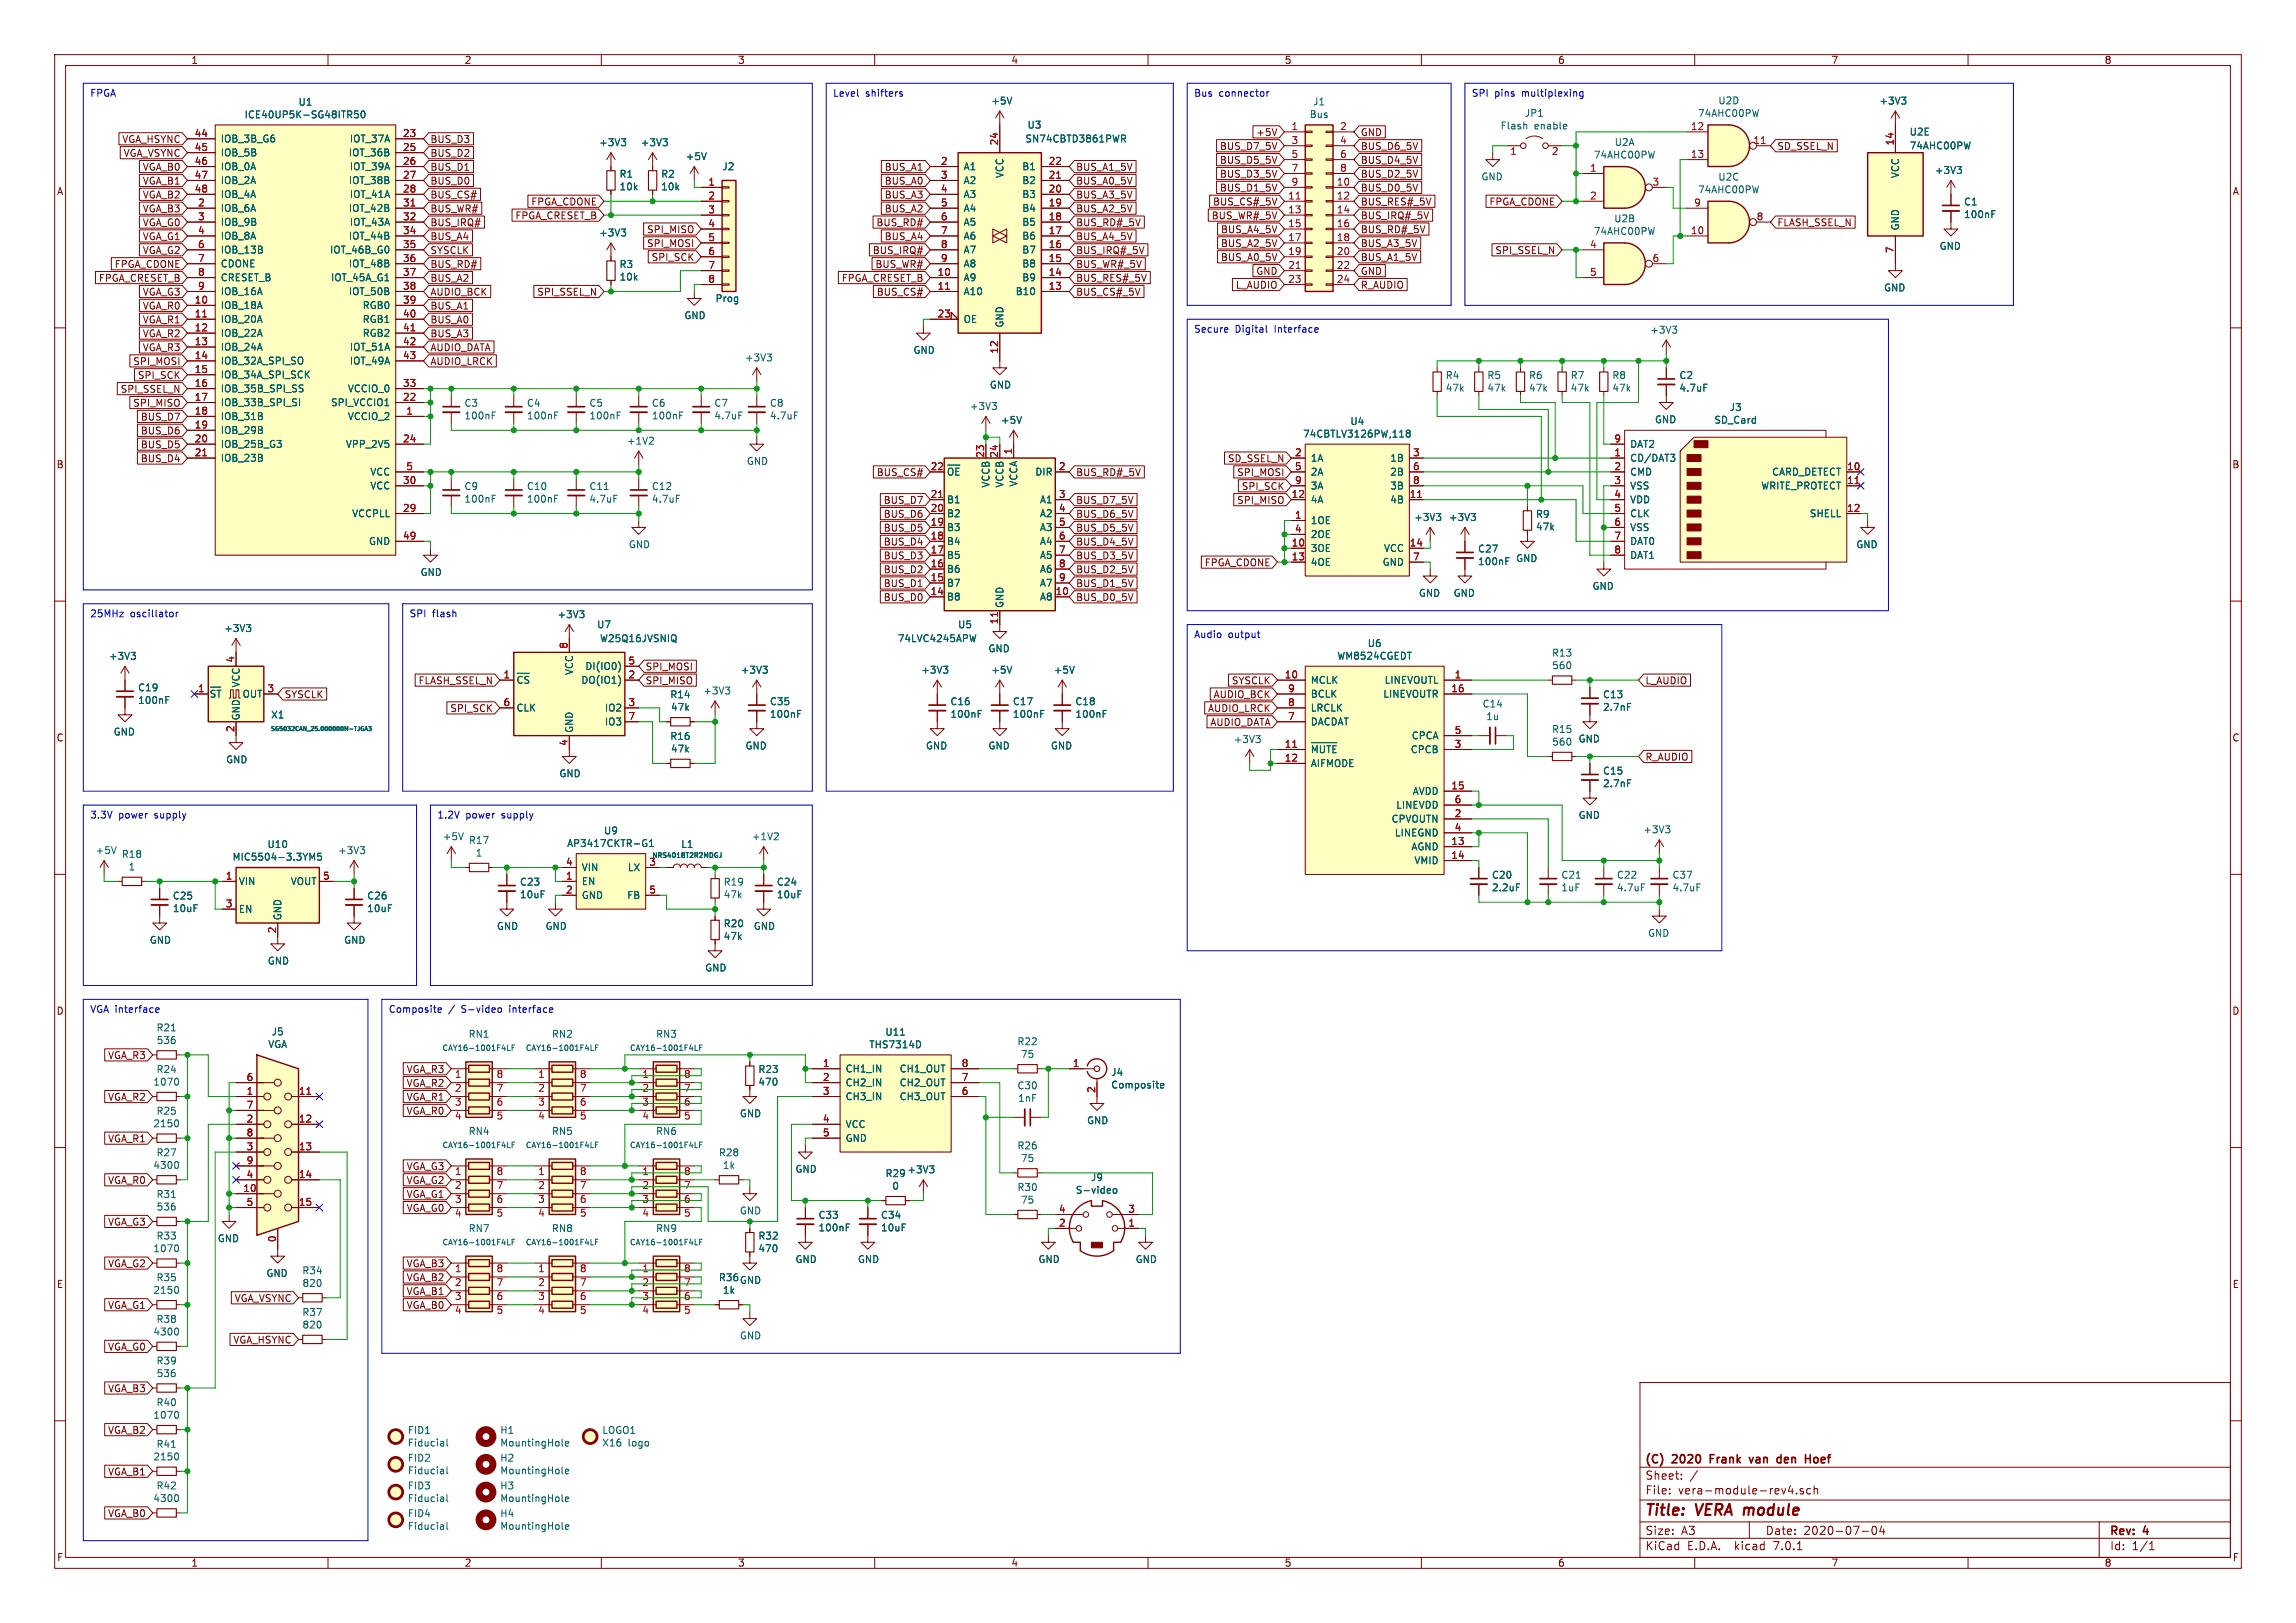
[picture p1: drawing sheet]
<svg xmlns="http://www.w3.org/2000/svg" width="420mm" height="297mm" viewBox="0 0 420 297" stroke-linecap="round" stroke-linejoin="round" font-family="sans-serif">
<defs><g id="words">
<g font-size="2.8" fill="#840000">
<text x="301" y="277.8">Title:</text>
<text x="310.4" y="277.8">VERA module</text>
</g>
<g font-size="2.1" fill="#840000">
<text x="301" y="268.1">(C)</text>
<text x="306.1" y="268.1">2020</text>
<text x="313.4" y="268.1">Frank</text>
<text x="321.1" y="268.1">van</text>
<text x="326.6" y="268.1">den</text>
<text x="332.2" y="268.1">Hoef</text>
<text x="301" y="273.6">File:</text>
<text x="301" y="270.9">Sheet:</text>
<text x="307" y="273.6">vera-module-rev4.sch</text>
<text x="301" y="281">Size:</text>
<text x="307.6" y="281">A3</text>
<text x="323" y="281">Date:</text>
<text x="329.9" y="281">2020-07-04</text>
<text x="386" y="281.2">Rev:</text>
<text x="392.2" y="281.2">4</text>
<text x="301" y="283.8">KiCad</text>
<text x="308.6" y="283.8">E.D.A.</text>
<text x="317.4" y="283.8">kicad</text>
<text x="324.5" y="283.8">7.0.1</text>
<text x="386" y="283.8">Id:</text>
<text x="390" y="283.8">1/1</text>
</g>
<g font-size="1.8" fill="#840000">
<text x="35" y="11.8">1</text>
<text x="85" y="11.8">2</text>
<text x="135" y="11.8">3</text>
<text x="185" y="11.8">4</text>
<text x="235" y="11.8">5</text>
<text x="285" y="11.8">6</text>
<text x="335" y="11.8">7</text>
<text x="385" y="11.8">8</text>
<text x="22.2" y="26.3">VGA_HSYNC</text>
<text x="22.5" y="28.9">VGA_VSYNC</text>
<text x="78.7" y="28.9">BUS_D2</text>
<text x="78.7" y="26.3">BUS_D3</text>
<text x="223" y="27.6">BUS_D7_5V</text>
<text x="229.7" y="25">+5V</text>
<text x="248.9" y="27.6">BUS_D6_5V</text>
<text x="248.9" y="25">GND</text>
<text x="325.1" y="27.6">SD_SSEL_N</text>
<text x="10.4" y="35.8">A</text>
<text x="26" y="31.4">VGA_B0</text>
<text x="26" y="33.9">VGA_B1</text>
<text x="78.7" y="33.9">BUS_D0</text>
<text x="78.7" y="31.4">BUS_D1</text>
<text x="161.7" y="33.9">BUS_A0</text>
<text x="161.7" y="31.4">BUS_A1</text>
<text x="196.8" y="33.9">BUS_A0_5V</text>
<text x="196.8" y="31.4">BUS_A1_5V</text>
<text x="223" y="30.1">BUS_D5_5V</text>
<text x="223" y="35.2">BUS_D1_5V</text>
<text x="223" y="32.7">BUS_D3_5V</text>
<text x="248.9" y="30.1">BUS_D4_5V</text>
<text x="248.9" y="35.2">BUS_D0_5V</text>
<text x="248.9" y="32.7">BUS_D2_5V</text>
<text x="408.4" y="35.8">A</text>
<text x="26" y="36.5">VGA_B2</text>
<text x="26" y="39">VGA_B3</text>
<text x="26" y="41.6">VGA_G0</text>
<text x="78.7" y="39">BUS_WR#</text>
<text x="78.7" y="41.6">BUS_IRQ#</text>
<text x="78.7" y="36.5">BUS_CS#</text>
<text x="94.2" y="40.3">FPGA_CRESET_B</text>
<text x="97.1" y="37.7">FPGA_CDONE</text>
<text x="160.2" y="41.6">BUS_RD#</text>
<text x="161.7" y="39">BUS_A2</text>
<text x="161.7" y="36.5">BUS_A3</text>
<text x="196.8" y="41.6">BUS_RD#_5V</text>
<text x="196.8" y="39">BUS_A2_5V</text>
<text x="196.8" y="36.5">BUS_A3_5V</text>
<text x="221.5" y="40.3">BUS_WR#_5V</text>
<text x="221.8" y="37.7">BUS_CS#_5V</text>
<text x="248.9" y="40.3">BUS_IRQ#_5V</text>
<text x="248.9" y="37.7">BUS_RES#_5V</text>
<text x="272.3" y="37.7">FPGA_CDONE</text>
<text x="325.1" y="41.6">FLASH_SSEL_N</text>
<text x="26" y="46.6">VGA_G2</text>
<text x="26" y="44.1">VGA_G1</text>
<text x="78.7" y="44.1">BUS_A4</text>
<text x="78.7" y="46.6">SYSCLK</text>
<text x="118.2" y="42.8">SPI_MISO</text>
<text x="118.2" y="45.4">SPI_MOSI</text>
<text x="119.1" y="47.9">SPI_SCK</text>
<text x="159.5" y="46.6">BUS_IRQ#</text>
<text x="161.7" y="44.1">BUS_A4</text>
<text x="196.8" y="44.1">BUS_A4_5V</text>
<text x="196.8" y="46.6">BUS_IRQ#_5V</text>
<text x="223.2" y="42.8">BUS_A4_5V</text>
<text x="223.2" y="45.4">BUS_A2_5V</text>
<text x="223.2" y="47.9">BUS_A0_5V</text>
<text x="248.9" y="42.8">BUS_RD#_5V</text>
<text x="248.9" y="45.4">BUS_A3_5V</text>
<text x="248.9" y="47.9">BUS_A1_5V</text>
<text x="273.4" y="46.6">SPI_SSEL_N</text>
<text x="18" y="51.7">FPGA_CRESET_B</text>
<text x="20.9" y="49.2">FPGA_CDONE</text>
<text x="78.7" y="51.7">BUS_A2</text>
<text x="78.7" y="49.2">BUS_RD#</text>
<text x="153.8" y="51.7">FPGA_CRESET_B</text>
<text x="160" y="49.2">BUS_WR#</text>
<text x="196.8" y="51.7">BUS_RES#_5V</text>
<text x="196.8" y="49.2">BUS_WR#_5V</text>
<text x="225.9" y="53">L_AUDIO</text>
<text x="229.7" y="50.4">GND</text>
<text x="248.9" y="53">R_AUDIO</text>
<text x="248.9" y="50.4">GND</text>
<text x="26" y="54.3">VGA_G3</text>
<text x="26" y="56.8">VGA_R0</text>
<text x="26" y="59.3">VGA_R1</text>
<text x="78.7" y="54.3">AUDIO_BCK</text>
<text x="78.7" y="56.8">BUS_A1</text>
<text x="78.7" y="59.3">BUS_A0</text>
<text x="98.1" y="54.3">SPI_SSEL_N</text>
<text x="160.3" y="54.3">BUS_CS#</text>
<text x="196.8" y="54.3">BUS_CS#_5V</text>
<text x="26" y="64.4">VGA_R3</text>
<text x="26" y="61.9">VGA_R2</text>
<text x="78.7" y="61.9">BUS_A3</text>
<text x="78.7" y="64.4">AUDIO_DATA</text>
<text x="24.2" y="67">SPI_MOSI</text>
<text x="25.1" y="69.5">SPI_SCK</text>
<text x="78.7" y="67">AUDIO_LRCK</text>
<text x="21.9" y="72">SPI_SSEL_N</text>
<text x="24.2" y="74.6">SPI_MISO</text>
<text x="25.6" y="77.1">BUS_D7</text>
<text x="25.6" y="82.2">BUS_D5</text>
<text x="25.6" y="79.7">BUS_D6</text>
<text x="10.3" y="85.8">B</text>
<text x="25.6" y="84.7">BUS_D4</text>
<text x="160.3" y="87.3">BUS_CS#</text>
<text x="196.8" y="87.3">BUS_RD#_5V</text>
<text x="224.5" y="84.7">SD_SSEL_N</text>
<text x="226.2" y="87.3">SPI_MOSI</text>
<text x="227" y="89.8">SPI_SCK</text>
<text x="408.3" y="85.8">B</text>
<text x="161.5" y="94.9">BUS_D6</text>
<text x="161.5" y="92.4">BUS_D7</text>
<text x="196.8" y="94.9">BUS_D6_5V</text>
<text x="196.8" y="92.4">BUS_D7_5V</text>
<text x="226.2" y="92.4">SPI_MISO</text>
<text x="161.5" y="97.4">BUS_D5</text>
<text x="161.5" y="100">BUS_D4</text>
<text x="196.8" y="100">BUS_D4_5V</text>
<text x="196.8" y="97.4">BUS_D5_5V</text>
<text x="161.5" y="107.6">BUS_D1</text>
<text x="161.5" y="102.5">BUS_D3</text>
<text x="161.5" y="105.1">BUS_D2</text>
<text x="196.8" y="105.1">BUS_D2_5V</text>
<text x="196.8" y="102.5">BUS_D3_5V</text>
<text x="196.8" y="107.6">BUS_D1_5V</text>
<text x="220.2" y="103.8">FPGA_CDONE</text>
<text x="161.5" y="110.1">BUS_D0</text>
<text x="196.8" y="110.1">BUS_D0_5V</text>
<text x="76.4" y="125.4">FLASH_SSEL_N</text>
<text x="118.1" y="125.4">SPI_MISO</text>
<text x="118.1" y="122.8">SPI_MOSI</text>
<text x="225.2" y="125.4">SYSCLK</text>
<text x="301" y="125.4">L_AUDIO</text>
<text x="52.1" y="127.9">SYSCLK</text>
<text x="82.2" y="130.5">SPI_SCK</text>
<text x="220.9" y="130.5">AUDIO_LRCK</text>
<text x="221.9" y="127.9">AUDIO_BCK</text>
<text x="10.3" y="135.8">C</text>
<text x="221.3" y="133">AUDIO_DATA</text>
<text x="408.3" y="135.8">C</text>
<text x="301" y="139.3">R_AUDIO</text>
<text x="10.3" y="185.8">D</text>
<text x="408.3" y="185.8">D</text>
<text x="19.6" y="194">VGA_R3</text>
<text x="74.3" y="196.5">VGA_R3</text>
<text x="19.6" y="201.6">VGA_R2</text>
<text x="74.3" y="201.6">VGA_R1</text>
<text x="74.3" y="199">VGA_R2</text>
<text x="19.6" y="209.2">VGA_R1</text>
<text x="74.3" y="204.1">VGA_R0</text>
<text x="74.3" y="214.3">VGA_G3</text>
<text x="19.6" y="216.8">VGA_R0</text>
<text x="74.3" y="216.8">VGA_G2</text>
<text x="74.3" y="219.4">VGA_G1</text>
<text x="74.3" y="221.9">VGA_G0</text>
<text x="19.6" y="224.4">VGA_G3</text>
<text x="19.6" y="232.1">VGA_G2</text>
<text x="74.3" y="232.1">VGA_B3</text>
<text x="10.4" y="235.8">E</text>
<text x="19.6" y="239.7">VGA_G1</text>
<text x="42.8" y="238.4">VGA_VSYNC</text>
<text x="74.3" y="237.1">VGA_B1</text>
<text x="74.3" y="239.7">VGA_B0</text>
<text x="74.3" y="234.6">VGA_B2</text>
<text x="408.3" y="235.8">E</text>
<text x="19.6" y="247.3">VGA_G0</text>
<text x="42.6" y="246">VGA_HSYNC</text>
<text x="19.6" y="254.9">VGA_B3</text>
<text x="19.6" y="262.5">VGA_B2</text>
<text x="19.6" y="270.2">VGA_B1</text>
<text x="19.6" y="277.8">VGA_B0</text>
<text x="10.4" y="285.8">F</text>
<text x="35" y="286.8">1</text>
<text x="85" y="286.8">2</text>
<text x="135" y="286.8">3</text>
<text x="185" y="286.8">4</text>
<text x="235" y="286.8">5</text>
<text x="285" y="286.8">6</text>
<text x="335" y="286.8">7</text>
<text x="385" y="286.8">8</text>
<text x="408.4" y="285.8">F</text>
</g>
<g font-size="1.8" fill="#0000c2">
<text x="16.5" y="17.8">FPGA</text>
<text x="152.4" y="17.8">Level</text>
<text x="158.3" y="17.8">shifters</text>
<text x="218.4" y="17.8">Bus</text>
<text x="223" y="17.8">connector</text>
<text x="269.2" y="17.8">SPI</text>
<text x="273.4" y="17.8">pins</text>
<text x="278.4" y="17.8">multiplexing</text>
<text x="218.4" y="61">Secure</text>
<text x="225.9" y="61">Digital</text>
<text x="233.2" y="61">Interface</text>
<text x="16.5" y="113">25MHz</text>
<text x="23.8" y="113">oscillator</text>
<text x="74.9" y="113">SPI</text>
<text x="79.1" y="113">flash</text>
<text x="218.4" y="116.8">Audio</text>
<text x="224.7" y="116.8">output</text>
<text x="16.5" y="149.9">3.3V</text>
<text x="21.7" y="149.9">power</text>
<text x="28.3" y="149.9">supply</text>
<text x="80" y="149.9">1.2V</text>
<text x="85.2" y="149.9">power</text>
<text x="91.8" y="149.9">supply</text>
<text x="16.5" y="185.4">VGA interface</text>
<text x="71.1" y="185.4">Composite</text>
<text x="82.1" y="185.4">/</text>
<text x="84.5" y="185.4">S-video</text>
<text x="93.3" y="185.4">interface</text>
</g>
<g font-size="1.8" fill="#006464">
<text x="44.7" y="21.8">ICE40UP5K-SG48ITR50</text>
<text x="54.5" y="19.5">U1</text>
<text x="181.3" y="19.3">+5V</text>
<text x="187.9" y="23.7">U3</text>
<text x="239.5" y="21.8">Bus</text>
<text x="240.1" y="19.4">J1</text>
<text x="274.4" y="23.8">Flash</text>
<text x="278.9" y="21.5">JP1</text>
<text x="280.6" y="23.8">enable</text>
<text x="310.5" y="21.6">74AHC00PW</text>
<text x="314.3" y="19.2">U2D</text>
<text x="343.7" y="19.3">+3V3</text>
<text x="40.4" y="26.2">IOB_3B_G6</text>
<text x="40.4" y="28.8">IOB_5B</text>
<text x="63.7" y="28.8">IOT_36B</text>
<text x="63.9" y="26.2">IOT_37A</text>
<text x="109.5" y="26.9">+3V3</text>
<text x="117.2" y="26.9">+3V3</text>
<text x="125.4" y="29.5">+5V</text>
<text x="187.5" y="26.2">SN74CBTD3861PWR</text>
<text x="291.5" y="29.2">74AHC00PW</text>
<text x="295.3" y="26.9">U2A</text>
<text x="349.3" y="25">U2E</text>
<text x="349.3" y="27.5">74AHC00PW</text>
<text x="40.4" y="31.3">IOB_0A</text>
<text x="40.4" y="33.8">IOB_2A</text>
<text x="63.7" y="33.8">IOT_38B</text>
<text x="63.9" y="31.3">IOT_39A</text>
<text x="113.3" y="32.7">R1</text>
<text x="113.3" y="35">10k</text>
<text x="120.9" y="32.7">R2</text>
<text x="120.9" y="35">10k</text>
<text x="132.1" y="31.3">J2</text>
<text x="176.3" y="31.3">A1</text>
<text x="176.3" y="33.8">A2</text>
<text x="183.7" y="32.7" transform="rotate(-90 183.7 32.7)">VCC</text>
<text x="186.9" y="33.8">B2</text>
<text x="186.9" y="31.3">B1</text>
<text x="270.9" y="33.2">GND</text>
<text x="310.5" y="35.5">74AHC00PW</text>
<text x="314.3" y="33.2">U2C</text>
<text x="347.5" y="32.7" transform="rotate(-90 347.5 32.7)">VCC</text>
<text x="353.9" y="32">+3V3</text>
<text x="40.4" y="38.9">IOB_6A</text>
<text x="40.4" y="41.5">IOB_9B</text>
<text x="40.4" y="36.4">IOB_4A</text>
<text x="63.7" y="38.9">IOT_42B</text>
<text x="63.9" y="36.4">IOT_41A</text>
<text x="63.9" y="41.5">IOT_43A</text>
<text x="176.3" y="36.4">A3</text>
<text x="176.3" y="38.9">A4</text>
<text x="176.3" y="41.5">A5</text>
<text x="186.9" y="41.5">B5</text>
<text x="186.9" y="38.9">B4</text>
<text x="186.9" y="36.4">B3</text>
<text x="295.2" y="40.8">U2B</text>
<text x="359.2" y="37.8">C1</text>
<text x="359.2" y="40.1">100nF</text>
<text x="40.4" y="44">IOB_8A</text>
<text x="40.4" y="46.5">IOB_13B</text>
<text x="60.2" y="46.5">IOT_46B_G0</text>
<text x="63.7" y="44">IOT_44B</text>
<text x="109.5" y="43.4">+3V3</text>
<text x="176.3" y="44">A6</text>
<text x="176.3" y="46.5">A7</text>
<text x="186.9" y="46.5">B7</text>
<text x="186.9" y="44">B6</text>
<text x="291.5" y="43.1">74AHC00PW</text>
<text x="347.5" y="42.2" transform="rotate(-90 347.5 42.2)">GND</text>
<text x="354.7" y="45.9">GND</text>
<text x="40.4" y="49.1">CDONE</text>
<text x="40.4" y="51.6">CRESET_B</text>
<text x="60.4" y="51.6">IOT_45A_G1</text>
<text x="63.7" y="49.1">IOT_48B</text>
<text x="113.3" y="49.2">R3</text>
<text x="113.3" y="51.5">10k</text>
<text x="176.3" y="51.6">A9</text>
<text x="176.3" y="49.1">A8</text>
<text x="186.9" y="51.6">B9</text>
<text x="186.9" y="49.1">B8</text>
<text x="344.6" y="53.5">GND</text>
<text x="40.4" y="56.7">IOB_18A</text>
<text x="40.4" y="59.2">IOB_20A</text>
<text x="40.4" y="54.2">IOB_16A</text>
<text x="63.7" y="54.2">IOT_50B</text>
<text x="66.2" y="56.7">RGB0</text>
<text x="66.2" y="59.2">RGB1</text>
<text x="125.1" y="58.6">GND</text>
<text x="130.8" y="55.4">Prog</text>
<text x="176.3" y="54.2">A10</text>
<text x="176.3" y="59.2">OE</text>
<text x="183.7" y="59.9" transform="rotate(-90 183.7 59.9)">GND</text>
<text x="185.7" y="54.2">B10</text>
<text x="40.4" y="61.8">IOB_22A</text>
<text x="40.4" y="64.3">IOB_24A</text>
<text x="63.9" y="64.3">IOT_51A</text>
<text x="66.2" y="61.8">RGB2</text>
<text x="167" y="64.9">GND</text>
<text x="301.8" y="61.2">+3V3</text>
<text x="40.4" y="66.9">IOB_32A_SPI_SO</text>
<text x="40.4" y="69.4">IOB_34A_SPI_SCK</text>
<text x="40.4" y="71.9">IOB_35B_SPI_SS</text>
<text x="63.5" y="71.9">VCCIO_0</text>
<text x="63.9" y="66.9">IOT_49A</text>
<text x="136.2" y="66.3">+3V3</text>
<text x="181" y="71.3">GND</text>
<text x="264.4" y="69.5">R4</text>
<text x="264.4" y="71.8">47k</text>
<text x="272" y="69.5">R5</text>
<text x="272" y="71.8">47k</text>
<text x="279.6" y="69.5">R6</text>
<text x="279.6" y="71.8">47k</text>
<text x="287.3" y="69.5">R7</text>
<text x="287.3" y="71.8">47k</text>
<text x="294.9" y="69.5">R8</text>
<text x="294.9" y="71.8">47k</text>
<text x="307.1" y="69.5">C2</text>
<text x="307.1" y="71.8">4.7uF</text>
<text x="40.4" y="74.5">IOB_33B_SPI_SI</text>
<text x="40.4" y="77">IOB_31B</text>
<text x="60.4" y="74.5">SPI_VCCIO1</text>
<text x="63.5" y="77">VCCIO_2</text>
<text x="84.9" y="74.6">C3</text>
<text x="84.9" y="76.9">100nF</text>
<text x="96.3" y="74.6">C4</text>
<text x="96.3" y="76.9">100nF</text>
<text x="107.8" y="74.6">C5</text>
<text x="107.8" y="76.9">100nF</text>
<text x="119.2" y="74.6">C6</text>
<text x="119.2" y="76.9">100nF</text>
<text x="130.6" y="74.6">C7</text>
<text x="130.6" y="76.9">4.7uF</text>
<text x="140.8" y="74.6">C8</text>
<text x="140.8" y="76.9">4.7uF</text>
<text x="177.4" y="75.2">+3V3</text>
<text x="183" y="77.7">+5V</text>
<text x="247" y="77.9">U4</text>
<text x="302.7" y="77.6">GND</text>
<text x="313.5" y="77.7">SD_Card</text>
<text x="316.3" y="75.4">J3</text>
<text x="40.4" y="79.6">IOB_29B</text>
<text x="40.4" y="82.1">IOB_25B_G3</text>
<text x="63.1" y="82.1">VPP_2V5</text>
<text x="114.6" y="81.5">+1V2</text>
<text x="238.3" y="80.2">74CBTLV3126PW,118</text>
<text x="298.2" y="82.1">DAT2</text>
<text x="40.4" y="84.6">IOB_23B</text>
<text x="67.6" y="89.7">VCC</text>
<text x="67.6" y="87.2">VCC</text>
<text x="84.9" y="89.8">C9</text>
<text x="96.3" y="89.8">C10</text>
<text x="107.8" y="89.8">C11</text>
<text x="119.2" y="89.8">C12</text>
<text x="136.6" y="85.2">GND</text>
<text x="173.2" y="87.8">~{OE}</text>
<text x="181.2" y="89.4" transform="rotate(-90 181.2 89.4)">VCCB</text>
<text x="183.7" y="89.4" transform="rotate(-90 183.7 89.4)">VCCB</text>
<text x="186.2" y="89.2" transform="rotate(-90 186.2 89.2)">VCCA</text>
<text x="189.3" y="87.2">DIR</text>
<text x="239.8" y="84.6">1A</text>
<text x="239.8" y="87.2">2A</text>
<text x="239.8" y="89.7">3A</text>
<text x="254.2" y="84.6">1B</text>
<text x="254.2" y="87.2">2B</text>
<text x="254.2" y="89.7">3B</text>
<text x="298.2" y="84.6">CD/DAT3</text>
<text x="298.2" y="87.2">CMD</text>
<text x="298.2" y="89.7">VSS</text>
<text x="322" y="89.7">WRITE_PROTECT</text>
<text x="324" y="87.2">CARD_DETECT</text>
<text x="64.3" y="94.8">VCCPLL</text>
<text x="84.9" y="92.1">100nF</text>
<text x="96.3" y="92.1">100nF</text>
<text x="107.8" y="92.1">4.7uF</text>
<text x="119.2" y="92.1">4.7uF</text>
<text x="173.2" y="94.8">B2</text>
<text x="173.2" y="92.3">B1</text>
<text x="190.1" y="92.3">A1</text>
<text x="190.1" y="94.8">A2</text>
<text x="239.8" y="92.3">4A</text>
<text x="254.2" y="92.3">4B</text>
<text x="258.6" y="95.5">+3V3</text>
<text x="265" y="95.5">+3V3</text>
<text x="280.9" y="94.9">R9</text>
<text x="298.2" y="92.3">VDD</text>
<text x="298.2" y="94.8">CLK</text>
<text x="330.9" y="94.8">SHELL</text>
<text x="67.4" y="99.9">GND</text>
<text x="115" y="100.5">GND</text>
<text x="173.2" y="99.9">B4</text>
<text x="173.2" y="97.3">B3</text>
<text x="190.1" y="97.3">A3</text>
<text x="190.1" y="99.9">A4</text>
<text x="239.8" y="96.1">1OE</text>
<text x="239.8" y="101.2">3OE</text>
<text x="239.8" y="98.6">2OE</text>
<text x="253" y="101.2">VCC</text>
<text x="270.3" y="101.3">C27</text>
<text x="280.9" y="97.2">47k</text>
<text x="298.2" y="97.3">VSS</text>
<text x="298.2" y="99.9">DAT0</text>
<text x="339.5" y="100.5">GND</text>
<text x="76.9" y="105.5">GND</text>
<text x="173.2" y="107.5">B7</text>
<text x="173.2" y="105">B6</text>
<text x="173.2" y="102.4">B5</text>
<text x="190.1" y="102.4">A5</text>
<text x="190.1" y="105">A6</text>
<text x="190.1" y="107.5">A7</text>
<text x="239.8" y="103.7">4OE</text>
<text x="252.8" y="103.7">GND</text>
<text x="270.3" y="103.6">100nF</text>
<text x="277.3" y="103">GND</text>
<text x="298.2" y="102.4">DAT1</text>
<text x="101.9" y="113.3">+3V3</text>
<text x="173.2" y="110">B8</text>
<text x="183.7" y="111.3" transform="rotate(-90 183.7 111.3)">GND</text>
<text x="190.1" y="110">A8</text>
<text x="259.5" y="109.4">GND</text>
<text x="265.8" y="109.4">GND</text>
<text x="291.2" y="108.1">GND</text>
<text x="41" y="115.8">+3V3</text>
<text x="109.2" y="115.1">U7</text>
<text x="109.7" y="117.7">W25Q16JVSNIQ</text>
<text x="164.2" y="117.7">74LVC4245APW</text>
<text x="175.2" y="115.1">U5</text>
<text x="180.8" y="119.5">GND</text>
<text x="250.1" y="118.6">U6</text>
<text x="19.9" y="120.9">+3V3</text>
<text x="44" y="125.9" transform="rotate(-90 44 125.9)">VCC</text>
<text x="94.5" y="125.9">~{CS}</text>
<text x="105" y="123.6" transform="rotate(-90 105 123.6)">VCC</text>
<text x="106.2" y="125.3">DO(IO1)</text>
<text x="107" y="122.7">DI(IO0)</text>
<text x="135.4" y="123.4">+3V3</text>
<text x="168.5" y="123.4">+3V3</text>
<text x="181.3" y="123.4">+5V</text>
<text x="192.7" y="123.4">+5V</text>
<text x="239.8" y="125.3">MCLK</text>
<text x="244.6" y="120.9">WM8524CGEDT</text>
<text x="253.2" y="125.3">LINEVOUTL</text>
<text x="283.8" y="120.3">R13</text>
<text x="283.9" y="122.6">560</text>
<text x="25.2" y="129">100nF</text>
<text x="25.2" y="126.7">C19</text>
<text x="38.4" y="128.4">~{ST}</text>
<text x="44" y="131.8" transform="rotate(-90 44 131.8)">GND</text>
<text x="44.3" y="127.8">OUT</text>
<text x="49.5" y="131.6">X1</text>
<text x="94.5" y="130.4">CLK</text>
<text x="110.5" y="130.4">IO2</text>
<text x="122.6" y="127.9">R14</text>
<text x="122.7" y="130.2">47k</text>
<text x="128.6" y="127.2">+3V3</text>
<text x="140.8" y="129.2">C35</text>
<text x="140.8" y="131.5">100nF</text>
<text x="173.8" y="129.2">C16</text>
<text x="173.8" y="131.5">100nF</text>
<text x="185.2" y="129.2">C17</text>
<text x="185.2" y="131.5">100nF</text>
<text x="196.7" y="129.2">C18</text>
<text x="196.7" y="131.5">100nF</text>
<text x="239.8" y="130.4">LRCLK</text>
<text x="239.8" y="127.8">BCLK</text>
<text x="252.9" y="127.8">LINEVOUTR</text>
<text x="271.1" y="129.6">C14</text>
<text x="271.8" y="131.9">1u</text>
<text x="293.2" y="127.9">C13</text>
<text x="293.2" y="130.2">2.7nF</text>
<text x="20.7" y="134.8">GND</text>
<text x="105" y="134.1" transform="rotate(-90 105 134.1)">GND</text>
<text x="110.5" y="132.9">IO3</text>
<text x="122.6" y="135.5">R16</text>
<text x="122.7" y="137.9">47k</text>
<text x="136.3" y="137.3">GND</text>
<text x="169.3" y="137.3">GND</text>
<text x="180.8" y="137.3">GND</text>
<text x="192.2" y="137.3">GND</text>
<text x="225.6" y="136.1">+3V3</text>
<text x="239.8" y="132.9">DACDAT</text>
<text x="257.9" y="138">CPCB</text>
<text x="258.1" y="135.4">CPCA</text>
<text x="283.8" y="134.3">R15</text>
<text x="283.9" y="136.6">560</text>
<text x="288.7" y="136">GND</text>
<text x="41.3" y="139.8">GND</text>
<text x="102.3" y="142.4">GND</text>
<text x="239.8" y="138.6">~{MUTE}</text>
<text x="239.8" y="140.5">AIFMODE</text>
<text x="293.2" y="141.9">C15</text>
<text x="255.3" y="148.1">LINEVDD</text>
<text x="258.3" y="145.6">AVDD</text>
<text x="288.7" y="150">GND</text>
<text x="293.2" y="144.2">2.7nF</text>
<text x="48.9" y="155.3">U10</text>
<text x="80.9" y="153.9">+5V</text>
<text x="85.7" y="154.6">R17</text>
<text x="103.7" y="155.2">AP3417CKTR-G1</text>
<text x="110.4" y="152.8">U9</text>
<text x="124.5" y="155.3">L1</text>
<text x="137.5" y="153.9">+1V2</text>
<text x="254.4" y="150.7">CPVOUTN</text>
<text x="255" y="153.2">LINEGND</text>
<text x="258.1" y="155.8">AGND</text>
<text x="300.5" y="152.6">+3V3</text>
<text x="17.4" y="156.5">+5V</text>
<text x="22.2" y="157.1">R18</text>
<text x="23.5" y="159.4">1</text>
<text x="42.5" y="157.6">MIC5504-3.3YM5</text>
<text x="61.8" y="156.5">+3V3</text>
<text x="87" y="156.9">1</text>
<text x="106.4" y="159.6">VIN</text>
<text x="114.7" y="159.6">LX</text>
<text x="258.6" y="158.3">VMID</text>
<text x="272.9" y="160.9">C20</text>
<text x="285.6" y="160.9">C21</text>
<text x="295.7" y="160.9">C22</text>
<text x="305.9" y="160.9">C37</text>
<text x="31.6" y="164.8">C25</text>
<text x="31.6" y="167.1">10uF</text>
<text x="43.7" y="162.1">VIN</text>
<text x="43.7" y="167.2">EN</text>
<text x="53.1" y="162.1">VOUT</text>
<text x="67.1" y="164.8">C26</text>
<text x="67.1" y="167.1">10uF</text>
<text x="95.1" y="162.2">C23</text>
<text x="95.1" y="164.5">10uF</text>
<text x="106.4" y="162.1">EN</text>
<text x="106.4" y="164.7">GND</text>
<text x="114.6" y="164.7">FB</text>
<text x="132.3" y="162.2">R19</text>
<text x="132.3" y="164.5">47k</text>
<text x="142" y="162.2">C24</text>
<text x="142" y="164.5">10uF</text>
<text x="272.9" y="163.3">2.2uF</text>
<text x="285.6" y="163.3">1uF</text>
<text x="295.7" y="163.3">4.7uF</text>
<text x="305.9" y="163.3">4.7uF</text>
<text x="27.3" y="172.9">GND</text>
<text x="51.6" y="168.4" transform="rotate(-90 51.6 168.4)">GND</text>
<text x="62.9" y="172.9">GND</text>
<text x="90.8" y="170.3">GND</text>
<text x="99.7" y="170.3">GND</text>
<text x="132.3" y="169.8">R20</text>
<text x="132.3" y="172.1">47k</text>
<text x="137.8" y="170.3">GND</text>
<text x="301.4" y="171.6">GND</text>
<text x="48.9" y="176.7">GND</text>
<text x="128.9" y="177.9">GND</text>
<text x="28.6" y="188.9">R21</text>
<text x="28.6" y="191.2">536</text>
<text x="49" y="191.9">VGA</text>
<text x="49.6" y="189.6">J5</text>
<text x="85.7" y="190.1">RN1</text>
<text x="100.9" y="190.1">RN2</text>
<text x="120" y="190.1">RN3</text>
<text x="159" y="192">THS7314D</text>
<text x="161.9" y="189.7">U11</text>
<text x="186.1" y="191.4">R22</text>
<text x="28.6" y="196.5">R24</text>
<text x="138.7" y="196.5">R23</text>
<text x="154.7" y="196.4">CH1_IN</text>
<text x="164.4" y="196.4">CH1_OUT</text>
<text x="186.7" y="193.7">75</text>
<text x="203.2" y="197">J4</text>
<text x="28" y="198.8">1070</text>
<text x="138.7" y="198.8">470</text>
<text x="154.7" y="198.9">CH2_IN</text>
<text x="154.7" y="201.5">CH3_IN</text>
<text x="164.4" y="201.5">CH3_OUT</text>
<text x="164.4" y="198.9">CH2_OUT</text>
<text x="186.1" y="199.5">C30</text>
<text x="186.2" y="201.8">1nF</text>
<text x="203.2" y="199.4">Composite</text>
<text x="28" y="206.4">2150</text>
<text x="28.6" y="204.1">R25</text>
<text x="85.7" y="207.8">RN4</text>
<text x="100.9" y="207.8">RN5</text>
<text x="120" y="207.8">RN6</text>
<text x="135.3" y="204.6">GND</text>
<text x="154.7" y="206.6">VCC</text>
<text x="154.7" y="209.1">GND</text>
<text x="198.8" y="205.9">GND</text>
<text x="28" y="214.1">4300</text>
<text x="28.6" y="211.7">R27</text>
<text x="131.4" y="211.7">R28</text>
<text x="132.2" y="214.1">1k</text>
<text x="145.4" y="214.8">GND</text>
<text x="161.9" y="215.6">R29</text>
<text x="165.9" y="214.9">+3V3</text>
<text x="186.1" y="210.5">R26</text>
<text x="186.7" y="212.8">75</text>
<text x="28.6" y="219.4">R31</text>
<text x="28.6" y="221.7">536</text>
<text x="163.2" y="217.9">0</text>
<text x="186.1" y="218.1">R30</text>
<text x="186.7" y="220.4">75</text>
<text x="196.7" y="218.6">S-video</text>
<text x="199.5" y="216.3">J9</text>
<text x="28.6" y="227">R33</text>
<text x="39.8" y="227.5">GND</text>
<text x="85.7" y="225.6">RN7</text>
<text x="100.9" y="225.6">RN8</text>
<text x="120" y="225.6">RN9</text>
<text x="135.3" y="222.4">GND</text>
<text x="138.7" y="227">R32</text>
<text x="149.7" y="223.2">C33</text>
<text x="149.7" y="225.5">100nF</text>
<text x="161.1" y="223.2">C34</text>
<text x="161.1" y="225.5">10uF</text>
<text x="28" y="229.3">1070</text>
<text x="48.7" y="233.8">GND</text>
<text x="55.2" y="233.3">R34</text>
<text x="138.7" y="229.3">470</text>
<text x="145.4" y="231.3">GND</text>
<text x="156.9" y="231.3">GND</text>
<text x="189.9" y="231.3">GND</text>
<text x="207.7" y="231.3">GND</text>
<text x="28" y="236.9">2150</text>
<text x="28.6" y="234.6">R35</text>
<text x="55.3" y="235.6">820</text>
<text x="131.4" y="234.6">R36</text>
<text x="132.2" y="236.9">1k</text>
<text x="135.3" y="235.1">GND</text>
<text x="28" y="244.5">4300</text>
<text x="28.6" y="242.2">R38</text>
<text x="55.2" y="241">R37</text>
<text x="55.3" y="243.3">820</text>
<text x="135.3" y="245.2">GND</text>
<text x="28.6" y="249.8">R39</text>
<text x="28.6" y="257.5">R40</text>
<text x="28.6" y="252.2">536</text>
<text x="28" y="259.8">1070</text>
<text x="74.6" y="262.5">FID1</text>
<text x="91.4" y="262.5">H1</text>
<text x="110.1" y="262.5">LOGO1</text>
<text x="28" y="267.4">2150</text>
<text x="28.6" y="265.1">R41</text>
<text x="74.6" y="264.9">Fiducial</text>
<text x="74.6" y="267.6">FID2</text>
<text x="74.6" y="269.9">Fiducial</text>
<text x="91.4" y="264.9">MountingHole</text>
<text x="91.4" y="267.6">H2</text>
<text x="91.4" y="269.9">MountingHole</text>
<text x="110.1" y="264.9">X16</text>
<text x="114.8" y="264.9">logo</text>
<text x="28" y="275">4300</text>
<text x="28.6" y="272.7">R42</text>
<text x="74.6" y="272.7">FID3</text>
<text x="74.6" y="275">Fiducial</text>
<text x="91.4" y="272.7">H3</text>
<text x="91.4" y="275">MountingHole</text>
<text x="74.6" y="277.8">FID4</text>
<text x="74.6" y="280.1">Fiducial</text>
<text x="91.4" y="277.8">H4</text>
<text x="91.4" y="280.1">MountingHole</text>
</g>
<g font-size="1.8" fill="#a90000">
<text x="236.2" y="23.9">1</text>
<text x="245.1" y="23.9">2</text>
<text x="309.2" y="23.9">12</text>
<text x="35.6" y="25.1">44</text>
<text x="35.6" y="27.7">45</text>
<text x="73.7" y="25.1">23</text>
<text x="73.7" y="27.7">25</text>
<text x="182.6" y="26.7" transform="rotate(-90 182.6 26.7)">24</text>
<text x="236.2" y="26.4">3</text>
<text x="236.2" y="29">5</text>
<text x="245.1" y="26.4">4</text>
<text x="245.1" y="29">6</text>
<text x="276.2" y="28.6">1</text>
<text x="283.8" y="28.6">2</text>
<text x="309.2" y="29">13</text>
<text x="320.7" y="26.4">11</text>
<text x="346.5" y="26.7" transform="rotate(-90 346.5 26.7)">14</text>
<text x="35.6" y="30.2">46</text>
<text x="35.6" y="32.8">47</text>
<text x="35.6" y="35.3">48</text>
<text x="73.7" y="30.2">26</text>
<text x="73.7" y="32.8">27</text>
<text x="73.7" y="35.3">28</text>
<text x="129.5" y="34">1</text>
<text x="172.1" y="30.2">2</text>
<text x="172.1" y="32.8">3</text>
<text x="172.1" y="35.3">4</text>
<text x="191.8" y="35.3">20</text>
<text x="191.8" y="32.8">21</text>
<text x="191.8" y="30.2">22</text>
<text x="236.2" y="31.5">7</text>
<text x="236.2" y="34">9</text>
<text x="244.5" y="34">10</text>
<text x="245.1" y="31.5">8</text>
<text x="290.8" y="31.5">1</text>
<text x="302.2" y="34">3</text>
<text x="36.2" y="37.8">2</text>
<text x="36.2" y="40.4">3</text>
<text x="73.7" y="37.8">31</text>
<text x="73.7" y="40.4">32</text>
<text x="129.5" y="36.6">2</text>
<text x="129.5" y="39.1">3</text>
<text x="129.5" y="41.7">4</text>
<text x="172.1" y="37.8">5</text>
<text x="172.1" y="40.4">6</text>
<text x="191.8" y="40.4">18</text>
<text x="191.8" y="37.8">19</text>
<text x="235.6" y="36.6">11</text>
<text x="235.6" y="39.1">13</text>
<text x="235.6" y="41.7">15</text>
<text x="244.5" y="36.6">12</text>
<text x="244.5" y="39.1">14</text>
<text x="244.5" y="41.7">16</text>
<text x="290.8" y="36.6">2</text>
<text x="309.8" y="37.8">9</text>
<text x="321.3" y="40.4">8</text>
<text x="36.2" y="42.9">4</text>
<text x="36.2" y="45.5">6</text>
<text x="73.7" y="42.9">34</text>
<text x="73.7" y="45.5">35</text>
<text x="129.5" y="44.2">5</text>
<text x="129.5" y="46.7">6</text>
<text x="172.1" y="42.9">7</text>
<text x="172.1" y="45.5">8</text>
<text x="191.8" y="45.5">16</text>
<text x="191.8" y="42.9">17</text>
<text x="235.6" y="44.2">17</text>
<text x="235.6" y="46.7">19</text>
<text x="244.5" y="44.2">18</text>
<text x="244.5" y="46.7">20</text>
<text x="290.8" y="45.5">4</text>
<text x="309.2" y="42.9">10</text>
<text x="346.5" y="46.4" transform="rotate(-90 346.5 46.4)">7</text>
<text x="36.2" y="48">7</text>
<text x="36.2" y="50.5">8</text>
<text x="36.2" y="53.1">9</text>
<text x="73.7" y="48">36</text>
<text x="73.7" y="50.5">37</text>
<text x="73.7" y="53.1">38</text>
<text x="129.5" y="49.3">7</text>
<text x="129.5" y="51.8">8</text>
<text x="171.4" y="50.5">10</text>
<text x="171.4" y="53.1">11</text>
<text x="172.1" y="48">9</text>
<text x="191.8" y="53.1">13</text>
<text x="191.8" y="50.5">14</text>
<text x="191.8" y="48">15</text>
<text x="235.6" y="49.3">21</text>
<text x="235.6" y="51.8">23</text>
<text x="244.5" y="49.3">22</text>
<text x="244.5" y="51.8">24</text>
<text x="290.8" y="50.5">5</text>
<text x="302.2" y="48">6</text>
<text x="35.6" y="55.6">10</text>
<text x="35.6" y="58.2">11</text>
<text x="73.7" y="55.6">39</text>
<text x="73.7" y="58.2">40</text>
<text x="171.4" y="58.2">23</text>
<text x="35.6" y="60.7">12</text>
<text x="35.6" y="63.2">13</text>
<text x="35.6" y="65.8">14</text>
<text x="73.7" y="60.7">41</text>
<text x="73.7" y="63.2">42</text>
<text x="73.7" y="65.8">43</text>
<text x="182.6" y="64.8" transform="rotate(-90 182.6 64.8)">12</text>
<text x="35.6" y="68.3">15</text>
<text x="35.6" y="70.9">16</text>
<text x="73.7" y="70.9">33</text>
<text x="35.6" y="73.4">17</text>
<text x="35.6" y="75.9">18</text>
<text x="73.7" y="73.4">22</text>
<text x="74.3" y="75.9">1</text>
<text x="35.6" y="78.5">19</text>
<text x="35.6" y="81">20</text>
<text x="35.6" y="83.6">21</text>
<text x="73.7" y="81">24</text>
<text x="180.1" y="83.8" transform="rotate(-90 180.1 83.8)">23</text>
<text x="182.6" y="83.8" transform="rotate(-90 182.6 83.8)">24</text>
<text x="185.2" y="83.2" transform="rotate(-90 185.2 83.2)">1</text>
<text x="236.8" y="83.6">2</text>
<text x="258.4" y="83.6">3</text>
<text x="295.2" y="83.6">1</text>
<text x="295.2" y="81">9</text>
<text x="73.7" y="88.6">30</text>
<text x="74.3" y="86.1">5</text>
<text x="170.2" y="86.1">22</text>
<text x="193.6" y="86.1">2</text>
<text x="236.8" y="86.1">5</text>
<text x="236.8" y="88.6">9</text>
<text x="258.4" y="86.1">6</text>
<text x="258.4" y="88.6">8</text>
<text x="295.2" y="86.1">2</text>
<text x="295.2" y="88.6">3</text>
<text x="337.8" y="86.1">10</text>
<text x="337.8" y="88.6">11</text>
<text x="73.7" y="93.7">29</text>
<text x="170.2" y="93.7">20</text>
<text x="170.2" y="91.2">21</text>
<text x="193.6" y="91.2">3</text>
<text x="193.6" y="93.7">4</text>
<text x="236.2" y="91.2">12</text>
<text x="236.8" y="95">1</text>
<text x="257.8" y="91.2">11</text>
<text x="295.2" y="91.2">4</text>
<text x="295.2" y="93.7">5</text>
<text x="337.8" y="93.7">12</text>
<text x="73.7" y="98.8">49</text>
<text x="170.2" y="101.3">17</text>
<text x="170.2" y="98.8">18</text>
<text x="170.2" y="96.3">19</text>
<text x="193.6" y="96.3">5</text>
<text x="193.6" y="98.8">6</text>
<text x="193.6" y="101.3">7</text>
<text x="236.2" y="100.1">10</text>
<text x="236.8" y="97.5">4</text>
<text x="257.8" y="100.1">14</text>
<text x="295.2" y="96.3">6</text>
<text x="295.2" y="98.8">7</text>
<text x="295.2" y="101.3">8</text>
<text x="170.2" y="106.4">15</text>
<text x="170.2" y="103.9">16</text>
<text x="193.6" y="103.9">8</text>
<text x="193.6" y="106.4">9</text>
<text x="236.2" y="102.6">13</text>
<text x="258.4" y="102.6">7</text>
<text x="170.2" y="109">14</text>
<text x="193" y="109">10</text>
<text x="103.9" y="118.8" transform="rotate(-90 103.9 118.8)">8</text>
<text x="182.6" y="114.3" transform="rotate(-90 182.6 114.3)">11</text>
<text x="42.9" y="121.3" transform="rotate(-90 42.9 121.3)">4</text>
<text x="92" y="124.2">1</text>
<text x="114.9" y="124.2">2</text>
<text x="114.9" y="121.7">5</text>
<text x="234.9" y="124.2">10</text>
<text x="266" y="124.2">1</text>
<text x="36.2" y="126.7">1</text>
<text x="48.9" y="126.7">3</text>
<text x="92" y="129.3">6</text>
<text x="114.9" y="129.3">3</text>
<text x="114.9" y="131.8">7</text>
<text x="235.6" y="131.8">7</text>
<text x="235.6" y="129.3">8</text>
<text x="235.6" y="126.7">9</text>
<text x="265.4" y="126.7">16</text>
<text x="42.9" y="134" transform="rotate(-90 42.9 134)">2</text>
<text x="103.9" y="136.6" transform="rotate(-90 103.9 136.6)">4</text>
<text x="234.9" y="136.9">11</text>
<text x="266" y="136.9">3</text>
<text x="266" y="134.4">5</text>
<text x="234.9" y="139.4">12</text>
<text x="265.4" y="144.5">15</text>
<text x="266" y="149.6">2</text>
<text x="266" y="147.1">6</text>
<text x="265.4" y="154.7">13</text>
<text x="266" y="152.1">4</text>
<text x="41.2" y="161">1</text>
<text x="59" y="161">5</text>
<text x="103.5" y="161">1</text>
<text x="103.5" y="158.5">4</text>
<text x="118.7" y="158.5">3</text>
<text x="265.4" y="157.2">14</text>
<text x="41.2" y="166.1">3</text>
<text x="103.5" y="163.6">2</text>
<text x="118.7" y="163.6">5</text>
<text x="50.5" y="170.8" transform="rotate(-90 50.5 170.8)">2</text>
<text x="45.1" y="197.9">6</text>
<text x="83.2" y="197.5">1</text>
<text x="90.8" y="197.5">8</text>
<text x="98.4" y="197.5">1</text>
<text x="106" y="197.5">8</text>
<text x="117.4" y="197.5">1</text>
<text x="125.1" y="197.5">8</text>
<text x="150.5" y="195.3">1</text>
<text x="150.5" y="197.9">2</text>
<text x="175.9" y="197.9">7</text>
<text x="175.9" y="195.3">8</text>
<text x="196.2" y="195.3">1</text>
<text x="45.1" y="200.4">1</text>
<text x="45.1" y="202.9">7</text>
<text x="54.6" y="200.4">11</text>
<text x="83.2" y="200">2</text>
<text x="83.2" y="202.6">3</text>
<text x="90.8" y="202.6">6</text>
<text x="90.8" y="200">7</text>
<text x="98.4" y="200">2</text>
<text x="98.4" y="202.6">3</text>
<text x="106" y="202.6">6</text>
<text x="106" y="200">7</text>
<text x="117.4" y="200">2</text>
<text x="117.4" y="202.6">3</text>
<text x="125.1" y="202.6">6</text>
<text x="125.1" y="200">7</text>
<text x="150.5" y="200.4">3</text>
<text x="175.9" y="200.4">6</text>
<text x="200.4" y="200.1" transform="rotate(-90 200.4 200.1)">2</text>
<text x="45.1" y="205.5">2</text>
<text x="45.1" y="208">8</text>
<text x="54.6" y="205.5">12</text>
<text x="83.2" y="205.1">4</text>
<text x="90.8" y="205.1">5</text>
<text x="98.4" y="205.1">4</text>
<text x="106" y="205.1">5</text>
<text x="117.4" y="205.1">4</text>
<text x="125.1" y="205.1">5</text>
<text x="150.5" y="205.5">4</text>
<text x="150.5" y="208">5</text>
<text x="45.1" y="210.6">3</text>
<text x="45.1" y="215.6">4</text>
<text x="45.1" y="213.1">9</text>
<text x="54.6" y="210.6">13</text>
<text x="54.6" y="215.6">14</text>
<text x="83.2" y="215.3">1</text>
<text x="90.8" y="215.3">8</text>
<text x="98.4" y="215.3">1</text>
<text x="106" y="215.3">8</text>
<text x="117.4" y="215.3">1</text>
<text x="125.1" y="215.3">8</text>
<text x="44.4" y="218.2">10</text>
<text x="45.1" y="220.7">5</text>
<text x="54.6" y="220.7">15</text>
<text x="83.2" y="217.8">2</text>
<text x="83.2" y="220.3">3</text>
<text x="90.8" y="220.3">6</text>
<text x="90.8" y="217.8">7</text>
<text x="98.4" y="217.8">2</text>
<text x="98.4" y="220.3">3</text>
<text x="106" y="220.3">6</text>
<text x="106" y="217.8">7</text>
<text x="117.4" y="217.8">2</text>
<text x="117.4" y="220.3">3</text>
<text x="125.1" y="220.3">6</text>
<text x="125.1" y="217.8">7</text>
<text x="193.6" y="222">4</text>
<text x="206.3" y="222">3</text>
<text x="50.5" y="227.4" transform="rotate(-90 50.5 227.4)">0</text>
<text x="83.2" y="222.9">4</text>
<text x="90.8" y="222.9">5</text>
<text x="98.4" y="222.9">4</text>
<text x="106" y="222.9">5</text>
<text x="117.4" y="222.9">4</text>
<text x="125.1" y="222.9">5</text>
<text x="193.6" y="224.5">2</text>
<text x="206.3" y="224.5">1</text>
<text x="83.2" y="233">1</text>
<text x="90.8" y="233">8</text>
<text x="98.4" y="233">1</text>
<text x="106" y="233">8</text>
<text x="117.4" y="233">1</text>
<text x="125.1" y="233">8</text>
<text x="83.2" y="235.6">2</text>
<text x="83.2" y="238.1">3</text>
<text x="90.8" y="238.1">6</text>
<text x="90.8" y="235.6">7</text>
<text x="98.4" y="235.6">2</text>
<text x="98.4" y="238.1">3</text>
<text x="106" y="238.1">6</text>
<text x="106" y="235.6">7</text>
<text x="117.4" y="235.6">2</text>
<text x="117.4" y="238.1">3</text>
<text x="125.1" y="238.1">6</text>
<text x="125.1" y="235.6">7</text>
<text x="83.2" y="240.7">4</text>
<text x="90.8" y="240.7">5</text>
<text x="98.4" y="240.7">4</text>
<text x="106" y="240.7">5</text>
<text x="117.4" y="240.7">4</text>
<text x="125.1" y="240.7">5</text>
</g>
<g font-size="1.4" fill="#006464">
<text x="80.9" y="192.5">CAY16-1001F4LF</text>
<text x="96.1" y="192.5">CAY16-1001F4LF</text>
<text x="115.2" y="192.5">CAY16-1001F4LF</text>
<text x="80.9" y="210.2">CAY16-1001F4LF</text>
<text x="96.1" y="210.2">CAY16-1001F4LF</text>
<text x="115.2" y="210.2">CAY16-1001F4LF</text>
<text x="80.9" y="228">CAY16-1001F4LF</text>
<text x="96.1" y="228">CAY16-1001F4LF</text>
<text x="115.2" y="228">CAY16-1001F4LF</text>
</g>
<text font-size="1.2" fill="#006464" x="119.2" y="157.1">NRS4018T2R2MDGJ</text>
<text font-size="1.1" fill="#006464" x="49.5" y="133.9">SG5032CAN_25.000000M-TJGA3</text>
</g></defs>
<g fill="none" stroke="#840000" stroke-width=".18">
<path d="M10 10h400v277h-400zM12 12h396v273h-396zM60 10v2M110 10v2M160 10v2M210 10v2M260 10v2M310 10v2M360 10v2M10 60h2M408 60h2M236.2 95.3h2.6"/>
<path d="M236.2 91.4h2.6M236.2 83.8h2.6M236.2 97.8h2.6M236.2 86.4h2.6M236.2 88.9h2.6M238.8 81.3h19v24.1h-19zM257.8 91.4h2.5M257.8 83.8h2.5M257.8 86.4h2.5M257.8 88.9h2.5M341.6 95.3v1.2h-1.2l1.2 1.3 1.3-1.3h-1.3M10 110h2"/>
<path d="M236.2 100.3h2.6M236.2 102.9h2.6M257.8 100.3h2.5M257.8 102.9h2.5M408 110h2M22.9 127.5v3.3h-1.3l1.3 1.3 1.2-1.3h-1.2M22.9 121.9l.7 1.3M22.9 121.9v4.6M22.9 121.9l-.8 1.3M104.1 137.2v1.2h1.3l-1.3 1.3-1.2-1.3h1.2M121.9 139.7h.8M126.2 139.7h.8"/>
<path d="M130.8 128.3v2.5M130.8 128.3l-.8 1.2M130.8 128.3l.8 1.2M138.4 130v3.4h-1.2l1.2 1.2 1.3-1.2h-1.3M138.4 124.5v4.5M138.4 124.5l.8 1.2M138.4 124.5l-.7 1.2M10 160h2M19 157.5l-.7 1.3M19 157.5v2.5M19 157.5l.8 1.3M82.5 154.9l-.7 1.3"/>
<path d="M82.5 154.9v2.6M82.5 154.9l.8 1.3M85.1 158.8h.8M89.4 158.8h.8M102.9 158.8h2.5M105.4 156.2h12.7v10.2h-12.7zM118.1 158.8h2.5M121.9 158.8h1.3a.64 .64 0 0 1 .6-.7 .64 .64 0 0 1 .7 .7 .64 .64 0 0 1 .6-.7 .64 .64 0 0 1 .6 .7 .64 .64 0 0 1 .7-.7 .64 .64 0 0 1 .6 .7 .64 .64 0 0 1 .6-.7 .64 .64 0 0 1 .7 .7h1.2M139.7 154.9v2.6M139.7 154.9l-.8 1.3M139.7 154.9l.8 1.3M408 160h2"/>
<path d="M21.6 161.3h.8M25.9 161.3h.8M29.2 165.6v3.3h1.3l-1.3 1.3-1.3-1.3h1.3M29.2 162.6v2M40.6 161.3h2.6M40.6 166.4h2.6M50.8 168.9v2.6M58.4 161.3h2.6M92.7 163.1v3.3h1.3l-1.3 1.2-1.3-1.2h1.3M92.7 160v2.1M101.6 165.1v1.3h1.3l-1.3 1.2-1.3-1.2h1.3M102.9 161.3h2.5"/>
<path d="M102.9 163.8h2.5M118.1 163.8h2.5M130.8 172v2h1.3l-1.3 1.3-1.3-1.3h1.3M130.8 160v.8M130.8 164.3v.8M130.8 167.6v.8M139.7 163.1v3.3h1.3l-1.3 1.2-1.3-1.2h1.3M139.7 160v2.1M137.2 194.3v.8M137.2 198.6v.8M148.6 195.6h5.1M148.6 198.1h5.1"/>
<path d="M153.7 193h20.3v17.8h-20.3zM174 195.6h5.1M174 198.1h5.1M10 210h2M147.3 209.6v1.2h1.3l-1.3 1.3-1.3-1.3h1.3M148.6 200.7h5.1M148.6 205.7h5.1M148.6 208.3h5.1M174 200.7h5.1M185.4 204.5h2.1M185.4 214.6h.8M188.5 204.5h2"/>
<path d="M189.7 214.6h.8M200.7 200.7v1.2h1.2l-1.2 1.3-1.3-1.3h1.3M408 210h2M185.4 222.2h.8M189.7 222.2h.8M209.5 226.1v1.2h1.3l-1.3 1.3-1.2-1.3h1.2M10 260h2M300 253h108v32h-108zM408 260h2M300 278.5h108M300 274.5h108M300 268.5h108"/>
<path d="M305.4 273.3v.1M305.4 272.5v.1M307.6 270.6v.1M307.6 269.8v.1M310.5 269.1l-1.3 2M320 278.5v3M327.1 272.9h1M327.8 272.4v1M328.6 273.3v.1M329.8 272.5l-.3-.1-.2 .2v.2l.5 .2v.3h-.5M331.2 272.5l-.4-.1-.3 .3v.4l.1 .2h.6M331.8 272.5l.3-.1 .3 .1 .1 .9"/>
<path d="M331.8 271.9v1.5M342.6 279.4l.2-.1a.8 .8 0 0 1 .5 .7 .8 .8 0 0 1-.5 .8 1 1 0 0 1-.2-1.4zM344.2 279.2l-.4 1.1h1M344.6 279.8v1M384 278.5v6.5M60 285v2M110 285v2M160 285v2M210 285v2M260 285v2M300 281.5h108M310 285v2"/>
<path d="M328.8 283.6h.8M340.6 280.2h1.2M360 285v2M393.2 283.6h.9M393.2 282.5l.4-.4v1.5"/>
</g>
<path d="M21.3 126.5h3.1M136.9 129h3.1M27.7 164.6h3M91.2 162.1h3M138.2 162.1h3M188.5 202.9v3.1M320 266.7l.3 1 .4-1M325.2 267.6h.6M325.2 266.8h.6M325.8 266.2v1.5M330.3 266.9h.8M331.1 266.2v1.5" fill="none" stroke="#840000" stroke-width=".3"/>
<g fill="#ffffc2" stroke="#ffffc2" stroke-width=".18">
<path d="M105.4 156.2h12.7v10.2h-12.7z"/>
<path d="M43.2 158.8h15.2v10.1h-15.2z"/>
<path d="M153.7 193h20.3v17.8h-20.3z"/>
<path d="M238.8 81.3h19v24.1h-19z"/>
</g>
<g fill="none" stroke="#006464" stroke-width=".18">
<path d="M256 80h.8M257.5 79.3l-.3 .2v.2l.3 .3 .3-.1 .2-.2-.1-.3-.2-.1M257.5 79.3l-.3-.3 .3-.3 .3 .1 .2 .2-.3 .3M257.5 79.3h.2M24 119.4h.8l-.4 .5M24.5 119.9l.3 .2v.3l-.3 .3M30.3 127.5h.7M132.7 125.7h.8l-.4 .5M133.2 126.2l.3 .3v.3l-.3 .2M139.6 121.9h.7l-.4 .5M140.1 122.4l.2 .2v.4l-.2 .2M145.9 130h.6"/>
<path d="M21.2 154.9l-.4 1.3M56.7 156.1l.4 .9 .4-.9v1.3M58.8 156.1h-.7v.6l.2-.1 .4 .1 .1 .2v.4l-.2 .1-.5-.1M84.7 152.4l-.4 1.3M118 153.6l.3 .1M118.1 154.4h.2v.4l-.3 .1M118.8 154.9h.7M118.8 154l.4-.4v1.3M131.9 156v.8l-.3 .1M142.1 152.4l.3 .2-.1 .3-.7 .8h.8M164.7 189.4h.8M168.2 190.5l.2 .5-.2 .7"/>
</g>
<path d="M21.3 127.5h3.1M136.9 130h3.1M27.7 165.6h3M91.2 163.1h3M138.2 163.1h3M187.5 202.9v3.1" fill="none" stroke="#840000" stroke-width=".33"/>
<path d="M122.7 138.9h3.5v1.6h-3.5zM85.9 158h3.5v1.5h-3.5zM22.4 160.5h3.5v1.6h-3.5zM130 168.4h1.6v3.6h-1.6zM130 160.8h1.6v3.5h-1.6zM136.4 195.1h1.5v3.5h-1.5zM186.2 213.9h3.5v1.5h-3.5zM186.2 221.5h3.5v1.5h-3.5z" fill="none" stroke="#840000" stroke-width=".2"/>
<path d="M43.2 158.8h15.2v10.1h-15.2z" fill="none" stroke="#840000" stroke-width=".25"/>
<path d="M259.3 91h.7" fill="none" stroke="#a90000" stroke-width=".18"/>
<path d="M307.3 82.6l2.6-2.6h27.9v22.9h-30.5z" fill="#ffffc2"/>
<g fill="#840000" stroke="#840000" stroke-width=".18">
<path d="M308.6 101h2.5v1.2h-2.5z"/>
<path d="M308.6 98.4h2.5v1.3h-2.5z"/>
<path d="M308.6 95.9h2.5v1.3h-2.5z"/>
<path d="M308.6 93.3h2.5v1.3h-2.5z"/>
<path d="M308.6 90.8h2.5v1.3h-2.5z"/>
<path d="M308.6 88.3h2.5v1.2h-2.5z"/>
<path d="M308.6 85.7h2.5v1.3h-2.5z"/>
<path d="M308.6 83.2h2.5v1.3h-2.5z"/>
<path d="M309.9 80.6h2.5v1.3h-2.5z"/>
</g>
<g fill="none" stroke="#840000" stroke-width=".18">
<path d="M304.8 70.4v3.3h-1.3l1.3 1.2 1.3-1.2h-1.3M304.8 62.2l.8 1.3M304.8 62.2v2.6M304.8 67.3v2M304.8 62.2l-.8 1.3M261.6 96.5l.8 1.3M261.6 96.5v2.6M261.6 96.5l-.7 1.3M268 99.1v2M294.6 83.8h2.6M294.6 86.4h2.6M294.6 88.9h2.6"/>
<path d="M294.6 94h2.6M294.6 91.4h2.6M294.6 96.5h2.6M294.6 99.1h2.6M294.6 81.3h2.6M307.3 82.6l2.6-2.6h27.9v22.9h-30.5zM334 80v-1.3h-36.8v25.4h36.8v-1.2M337.8 86.4h2.6M337.8 88.9h2.6M337.8 94h2.6M43.2 116.8l-.8 1.3M43.2 116.8v5.1"/>
<path d="M43.2 116.8l.7 1.3M104.1 114.3v5.1M104.1 114.3l-.7 1.3M104.1 114.3l.8 1.3M261.6 104.1v1.3h-1.3l1.3 1.3 1.3-1.3h-1.3M268 102.1v3.3h-1.3l1.3 1.3 1.2-1.3h-1.2M293.4 102.9v1.2h-1.3l1.3 1.3 1.2-1.3h-1.2M294.6 101.6h2.6M35.6 127h2.5M41.9 127.8h.3v-1.6h.5v1.6h.5v-1.6h.5v1.6h.2M43.2 132.1v3.8h1.2l-1.2 1.3-1.3-1.3h1.3M48.3 127h2.5"/>
<path d="M91.4 124.5h2.6M91.4 129.5h2.6M104.1 134.6v2.6M114.3 124.5h2.5M114.3 129.5h2.5M114.3 121.9h2.5M114.3 132.1h2.5M121.9 132.1h.8M126.2 132.1h.8M270.5 134.6h2M273.6 134.6h2M283.2 124.5h.8"/>
<path d="M283.2 138.4h.8M287.5 124.5h.8M287.5 138.4h.8M290.8 128.8v3.3h-1.2l1.2 1.3 1.3-1.3h-1.3M290.8 125.7v2.1M290.8 139.7v2M64.8 157.5l.7 1.3M64.8 157.5v2.5M64.8 157.5l-.8 1.3M283.2 158.8v2M290.8 142.7v3.4h-1.2l1.2 1.2 1.3-1.2h-1.3M293.4 158.8v2"/>
<path d="M303.5 153.7v2.5M303.5 158.8v2M303.5 153.7l.8 1.2M303.5 153.7l-.7 1.2M50.8 171.5v1.2h1.3l-1.3 1.3-1.3-1.3h1.3M64.8 165.6v3.3h1.2l-1.2 1.3-1.3-1.3h1.3M64.8 162.6v2M283.2 161.8v2M293.4 161.8v2M303.5 166.4v1.2h-1.2l1.2 1.3 1.3-1.3h-1.3M303.5 161.8v2M161.3 219.7h.8"/>
<path d="M165.6 219.7h.8M168.9 215.9l.8 1.3M168.9 215.9v2.5M168.9 215.9l-.8 1.3M137.2 224.8v.8M137.2 229.1v.8M147.3 224v3.3h1.3l-1.3 1.3-1.3-1.3h1.3M147.3 221v2M158.7 221v2M158.7 224v2.1"/>
</g>
<g fill="none" stroke="#006464" stroke-width=".18">
<path d="M305.9 59.7h.8l-.4 .5M306.5 60.2l.2 .2v.3l-.2 .3M311.7 70.3h.6M262.8 94h.7l-.4 .5M263.3 94.5l.2 .2v.3l-.2 .3M305.6 83.1h.8l-.5 .5M306.3 83.7v.6M45.1 114.3h.8l-.5 .5M45.6 114.8l.3 .2v.3l-.3 .3M106 111.8h.8l-.4 .4M106.6 112.2l.2 .3v.3l-.2 .2M123.6 117.5h.1"/>
<path d="M123.6 116.3v.9M275.5 102.1h.6M38.5 125.7h1.9M39.3 126.4l-.5-.1-.2 .3M39.7 126.3h.7M40 126.3v1.3M66 133.4l.3 .3 .2-.1v-.2h-.1M66.5 133h-.3l-.2 .3M66.7 133.7l.3-.8 .2 .8M66.8 133.5h.4M67.4 132.9h.5l-.3 .3 .3 .1v.3h-.5M94.6 123.2h2.2"/>
<path d="M95.5 123.9l-.3-.1-.4 .3M96.7 123.8h-.5l-.2 .2M113.2 121.1a1.49 1.49 0 0 1 0 1.8M113.4 124l.1 .4-.1 .8M297.7 128.7h.6M65.9 154.9h.8l-.4 .5M66.4 155.4l.3 .3v.3l-.3 .2M297.7 142.7h.6M304.7 151.1h.7l-.4 .5M305.2 151.6l.2 .3v.3l-.2 .2M300.3 161.8h.6M310.4 161.8h.6"/>
<path d="M170 213.4h.8l-.4 .4M170.6 213.8l.2 .3v.3l-.2 .2M154.8 224h.6"/>
</g>
<path d="M339.3 88.5h.8" fill="none" stroke="#a90000" stroke-width=".18"/>
<path d="M303.3 70.4h3M266.4 102.1h3.1M272.5 133.1v3M289.3 128.8h3.1M289.3 142.7h3.1M63.2 165.6h3.1M281.7 161.8h3M291.8 161.8h3.1M302 161.8h3.1M145.8 224h3M157.2 224h3.1" fill="none" stroke="#840000" stroke-width=".33"/>
<path d="M303.3 69.3h3M266.4 101.1h3.1M273.6 133.1v3M289.3 127.8h3.1M289.3 141.7h3.1M63.2 164.6h3.1M281.7 160.8h3M291.8 160.8h3.1M302 160.8h3.1M145.8 223h3M157.2 223h3.1" fill="none" stroke="#840000" stroke-width=".3"/>
<path d="M122.7 131.3h3.5v1.5h-3.5zM284 123.7h3.5v1.5h-3.5zM284 137.7h3.5v1.5h-3.5zM162.1 218.9h3.5v1.6h-3.5zM136.4 225.6h1.5v3.5h-1.5z" fill="none" stroke="#840000" stroke-width=".2"/>
<g fill="#ffffc2" stroke="#ffffc2" stroke-width=".18">
<path d="M38.1 121.9h10.2v10.2h-10.2z"/>
<path d="M94 119.4h20.3v15.2h-20.3z"/>
<path d="M297.2 30.5a3.8 3.8 0 0 1 3.8 3.8 3.8 3.8 0 0 1-3.8 3.8z"/>
</g>
<path d="M94 119.4h20.3v15.2h-20.3zM38.1 121.9h10.2v10.2h-10.2z" fill="none" stroke="#840000" stroke-width=".25"/>
<path d="M293.4 30.5h3.8v7.6h-3.8z" fill="#ffffc2"/>
<path d="M293.4 30.5h3.8a3.8 3.8 0 0 1 3.8 3.8 3.8 3.8 0 0 1-3.8 3.8h-3.8zM341.6 27.9h10.2v15.3h-10.2zM198.9 195.1a1.81 1.81 0 0 1 2.8-1 1.81 1.81 0 0 1 0 3 1.81 1.81 0 0 1-2.8-1M197.1 221.2l1-.9 1.5-.6v1h2.1v-1a5 5 0 0 1 3.3 7.6h-1.3v1.6a5.1 5.1 0 0 1-6.1 0v-1.6h-1.3a5.1 5.1 0 0 1 .8-6.1z" fill="none" stroke="#840000" stroke-width=".25"/>
<g fill="none" stroke="#840000" stroke-width=".18">
<path d="M273 27.9v1.3h-1.2l1.2 1.3 1.3-1.3h-1.3M275.6 26.7h2.5M279.1 25.4a2.54 2.54 0 0 1 3.1 0M283.2 26.7h2.5M289.6 31.8h3.8M289.6 36.8h3.8M302.3 34.3h2.5M346.7 20.3v7.6M346.7 20.3l.8 1.3M346.7 20.3l-.8 1.3M356.9 38.6v3.3h-1.3l1.3 1.3 1.2-1.3h-1.2M356.9 33l.7 1.3"/>
<path d="M356.9 33v4.6M356.9 33l-.8 1.3M346.7 43.2v6.3h-1.3l1.3 1.3 1.3-1.3h-1.3M182.9 114.3v1.3h-1.3l1.3 1.2 1.2-1.2h-1.2M171.4 130v3.4h-1.2l1.2 1.2 1.3-1.2h-1.3M171.4 124.5l.8 1.2M171.4 124.5v4.5M171.4 124.5l-.7 1.2M182.9 130v3.4h-1.3l1.3 1.2 1.2-1.2h-1.2M182.9 124.5l-.8 1.2M182.9 124.5v4.5M182.9 124.5l.7 1.2"/>
<path d="M194.3 130v3.4h-1.3l1.3 1.2 1.3-1.2h-1.3M194.3 124.5l-.8 1.2M194.3 124.5v4.5M194.3 124.5l.8 1.2M228.6 137.2l.8 1.2M228.6 137.2v2.5M228.6 137.2l-.8 1.2M233.7 124.5h5.1M233.7 137.2h5.1M233.7 139.7h5.1M233.7 127h5.1M233.7 132.1h5.1"/>
<path d="M233.7 129.5h5.1M238.8 121.9h25.4v38.1h-25.4zM264.2 124.5h5M264.2 137.2h5M264.2 127h5M264.2 134.6h5M264.2 154.9h5M264.2 157.5h5M264.2 144.8h5M264.2 149.9h5M264.2 152.4h5M264.2 147.3h5"/>
<path d="M270.5 158.8v2M270.5 161.8v2M27.9 193h.8M32.3 193h.7M185.4 195.6h.8M189.7 195.6h.8M195.6 195.6h4.6M200.7 197.4v3.3M158.7 226.1v1.2h1.3l-1.3 1.3-1.2-1.3h1.2M191.8 226.1v1.2h1.2l-1.2 1.3-1.3-1.3h1.3M193 224.8h3.8M193 222.2h5.1"/>
<path d="M203.5 222.2h4.8M204.5 224.8h3.8"/>
<circle cx="278.6" cy="26.7" r=".51"/>
<circle cx="282.7" cy="26.7" r=".51"/>
<circle cx="301.6" cy="34.3" r=".63"/>
<circle cx="197.4" cy="224.8" r=".51"/>
<circle cx="198.6" cy="222.2" r=".51"/>
<circle cx="202.9" cy="222.2" r=".51"/>
<circle cx="204" cy="224.8" r=".51"/>
</g>
<g fill="none" stroke="#006464" stroke-width=".18">
<path d="M347.8 17.8h.8l-.4 .5M348.4 18.3l.2 .2v.3l-.2 .3M279.2 22.8l.1 .8M286.4 22.8l.2 .3-.6 .1M286.5 23.5l-.1 .1M302.6 27.7l-.3 1.2M358 30.5h.8l-.4 .5M358.5 31l.3 .2v.3l-.3 .3M360.4 26l-.3 1.3M364.4 38.6h.6M172.6 121.9h.8l-.5 .5M173.1 122.4l.3 .2v.4l-.3 .2"/>
<path d="M178.9 130h.6M185.1 121.9l-.4 1.3M190.4 130h.6M196.5 121.9l-.4 1.3M201.8 130h.6M229.7 134.6h.8l-.4 .5M230.3 135.1l.2 .2v.4l-.2 .2M239.9 135.9h4.6M240.1 137.7v-1.2l.4 .9 .4-.9v1.2M241.5 136.5v1M242.3 136.5v1M242.7 136.5h.7"/>
<path d="M243 136.5v1.2M244.4 136.5h-.6v1.2M277.4 161.8h.6M212.3 198.7l.6-.1-.1-.3h-.3l-.2 .1v.7h.5M203.7 217.6l.3-.1 .3 .3v.3l-.3 .3-.3-.1-.1-.2zM81.1 263.8l.1 .8M81.1 268.9l.1 .8M81.1 274l.1 .8M81.1 279.1l.1 .8M81.2 274.7l-.2 .1M81.2 274.2l-.2 .1M81.2 264.6h-.2"/>
<path d="M81.2 264.1h-.2M81.2 269.6l-.2 .1M81.2 269.2h-.2M81.2 279.8l-.2 .1M81.2 279.3l-.2 .1M81.8 273.5v1.1l.1 .2M81.8 263.4v1l.1 .2M81.8 268.4v1.1l.1 .2M81.8 278.6v1.1l.1 .2"/>
</g>
<path d="M355.3 38.6h3.1M169.9 130h3.1M181.4 130h3M192.8 130h3M269 161.8h3" fill="none" stroke="#840000" stroke-width=".33"/>
<path d="M355.3 37.6h3.1M169.9 129h3.1M181.4 129h3M192.8 129h3M269 160.8h3" fill="none" stroke="#840000" stroke-width=".3"/>
<g fill="#ffffc2" stroke="#ffffc2" stroke-width=".18">
<path d="M238.8 121.9h25.4v38.1h-25.4z"/>
<path d="M341.6 27.9h10.2v15.3h-10.2z"/>
<circle cx="72.4" cy="273" r="1.27"/>
<circle cx="72.4" cy="262.9" r="1.27"/>
<circle cx="72.4" cy="268" r="1.27"/>
<circle cx="72.4" cy="278.1" r="1.27"/>
</g>
<path d="M236.5 136.8h.7" fill="none" stroke="#a90000" stroke-width=".18"/>
<path d="M199.6 227.3h2.1v1h-2.1z" fill="#840000" stroke="#840000" stroke-width=".18"/>
<g fill="none" stroke="#840000" stroke-width=".2">
<path d="M28.7 192.3h3.6v1.5h-3.6zM186.2 194.8h3.5v1.5h-3.5z"/>
<circle cx="200.7" cy="195.6" r=".51"/>
</g>
<g fill="none" stroke="#840000" stroke-width=".51">
<circle cx="72.4" cy="273" r="1.27"/>
<circle cx="72.4" cy="278.1" r="1.27"/>
<circle cx="72.4" cy="268" r="1.27"/>
<circle cx="72.4" cy="262.9" r="1.27"/>
</g>
<path d="M47 193l7.6 2.6v27.9l-7.6 2.6z" fill="#ffffc2"/>
<g fill="none" stroke="#840000" stroke-width=".18">
<path d="M43.2 198.1h7M27.9 200.7h.8M32.3 200.7h.7M43.2 203.2h7M43.2 218.4h7M43.2 213.4h7M43.2 208.3h7M43.2 200.7h5.1M43.2 205.7h5.1M43.2 210.8h5.1M43.2 215.9h5.1M53.3 200.7h5.1"/>
<path d="M53.3 205.7h5.1M53.3 210.8h5.1M53.3 215.9h5.1M43.2 221h5.1M50.8 224.8v3.8M53.3 221h5.1"/>
<circle cx="50.8" cy="198.1" r=".63"/>
<circle cx="48.9" cy="200.7" r=".63"/>
<circle cx="48.9" cy="205.7" r=".63"/>
<circle cx="48.9" cy="210.8" r=".63"/>
<circle cx="48.9" cy="215.9" r=".63"/>
<circle cx="50.8" cy="213.4" r=".63"/>
<circle cx="50.8" cy="203.2" r=".63"/>
<circle cx="50.8" cy="208.3" r=".63"/>
<circle cx="50.8" cy="218.4" r=".63"/>
<circle cx="52.7" cy="205.7" r=".63"/>
<circle cx="52.7" cy="200.7" r=".63"/>
<circle cx="52.7" cy="210.8" r=".63"/>
<circle cx="52.7" cy="215.9" r=".63"/>
<circle cx="48.9" cy="221" r=".63"/>
<circle cx="52.7" cy="221" r=".63"/>
</g>
<path d="M47 193l7.6 2.6v27.9l-7.6 2.6z" fill="none" stroke="#840000" stroke-width=".25"/>
<path d="M56.1 200.3h.7" fill="none" stroke="#a90000" stroke-width=".18"/>
<path d="M28.7 199.9h3.6v1.5h-3.6z" fill="none" stroke="#840000" stroke-width=".2"/>
<path d="M32.5 197.4l.2 .4-.2 .7" fill="none" stroke="#006464" stroke-width=".18"/>
<path d="M297.2 44.5a3.8 3.8 0 0 1 3.8 3.8 3.8 3.8 0 0 1-3.8 3.8z" fill="#ffffc2" stroke="#ffffc2" stroke-width=".18"/>
<path d="M293.4 44.5h3.8v7.6h-3.8z" fill="#ffffc2"/>
<path d="M293.4 44.5h3.8a3.8 3.8 0 0 1 3.8 3.8 3.8 3.8 0 0 1-3.8 3.8h-3.8z" fill="none" stroke="#840000" stroke-width=".25"/>
<g fill="none" stroke="#840000" stroke-width=".18">
<path d="M289.6 45.7h3.8M289.6 50.8h3.8M302.3 48.3h2.5"/>
<circle cx="301.6" cy="48.3" r=".63"/>
</g>
<path d="M302.6 41.6l-.3 1.3" fill="none" stroke="#006464" stroke-width=".18"/>
<path d="M316.2 36.8a3.8 3.8 0 0 1 3.8 3.8 3.8 3.8 0 0 1-3.8 3.9z" fill="#ffffc2" stroke="#ffffc2" stroke-width=".18"/>
<path d="M312.4 36.8h3.8v7.7h-3.8z" fill="#ffffc2"/>
<path d="M312.4 36.8h3.8a3.8 3.8 0 0 1 3.8 3.8 3.8 3.8 0 0 1-3.8 3.9h-3.8z" fill="none" stroke="#840000" stroke-width=".25"/>
<g fill="none" stroke="#840000" stroke-width=".18">
<path d="M308.6 38.1h3.8M308.6 43.2h3.8M321.3 40.6h2.5"/>
<circle cx="320.7" cy="40.6" r=".63"/>
</g>
<path d="M321.7 34l-.3 1.3" fill="none" stroke="#006464" stroke-width=".18"/>
<path d="M316.2 22.9a3.8 3.8 0 0 1 3.8 3.8 3.8 3.8 0 0 1-3.8 3.8z" fill="#ffffc2" stroke="#ffffc2" stroke-width=".18"/>
<path d="M312.4 22.9h3.8v7.6h-3.8z" fill="#ffffc2"/>
<g fill="none" stroke="#840000" stroke-width=".25">
<path d="M132.1 33h2.5v20.3h-2.5zM175.3 27.9h15.2v33.1h-15.2zM238.8 22.9h5v30.4h-5zM312.4 22.9h3.8a3.8 3.8 0 0 1 3.8 3.8 3.8 3.8 0 0 1-3.8 3.8h-3.8zM172.7 83.8h20.3v28h-20.3zM85.2 194.3h4.8v10.2h-4.8zM85.7 194.9h3.8v1.3h-3.8zM85.7 197.5h3.8v1.3h-3.8zM100.5 194.3h4.8v10.2h-4.8zM101 194.9h3.8v1.3h-3.8zM101 197.5h3.8v1.3h-3.8zM119.5 194.3h4.8v10.2h-4.8z"/>
<path d="M120 194.9h3.8v1.3h-3.8zM120 197.5h3.8v1.3h-3.8zM85.2 212.1h4.8v10.1h-4.8zM85.7 200h3.8v1.3h-3.8zM85.7 202.6h3.8v1.2h-3.8zM85.7 212.7h3.8v1.3h-3.8zM85.7 215.3h3.8v1.2h-3.8zM85.7 217.8h3.8v1.3h-3.8zM100.5 212.1h4.8v10.1h-4.8zM101 200h3.8v1.3h-3.8zM101 202.6h3.8v1.2h-3.8zM101 212.7h3.8v1.3h-3.8z"/>
<path d="M101 215.3h3.8v1.2h-3.8zM101 217.8h3.8v1.3h-3.8zM119.5 212.1h4.8v10.1h-4.8zM120 200h3.8v1.3h-3.8zM120 202.6h3.8v1.2h-3.8zM120 212.7h3.8v1.3h-3.8zM120 215.3h3.8v1.2h-3.8zM120 217.8h3.8v1.3h-3.8zM85.2 229.9h4.8v10.1h-4.8zM85.7 230.5h3.8v1.3h-3.8zM85.7 233h3.8v1.3h-3.8zM85.7 235.6h3.8v1.3h-3.8z"/>
<path d="M85.7 238.1h3.8v1.3h-3.8zM85.7 220.3h3.8v1.3h-3.8zM100.5 229.9h4.8v10.1h-4.8zM101 220.3h3.8v1.3h-3.8zM101 230.5h3.8v1.3h-3.8zM101 233h3.8v1.3h-3.8zM101 235.6h3.8v1.3h-3.8zM101 238.1h3.8v1.3h-3.8zM119.5 229.9h4.8v10.1h-4.8zM120 220.3h3.8v1.3h-3.8zM120 230.5h3.8v1.3h-3.8zM120 233h3.8v1.3h-3.8z"/>
<path d="M120 235.6h3.8v1.3h-3.8zM120 238.1h3.8v1.3h-3.8z"/>
</g>
<g fill="none" stroke="#840000" stroke-width=".18">
<path d="M21.8 24.3h11.5l1 1.1-1 1.1h-11.5zM22 26.8h11.3l1 1.1-1 1.2h-11.3zM25.5 34.4h7.8l1 1.2-1 1.1h-7.8zM25.5 37h7.8l1 1.1-1 1.1h-7.8zM25.5 39.5h7.8l1 1.1-1 1.2h-7.8zM25.5 29.4h7.8l1 1.1-1 1.1h-7.8zM25.5 31.9h7.8l1 1.1-1 1.1h-7.8zM34.3 38.1h5.1M34.3 30.5h5.1M34.3 35.6h5.1M34.3 33h5.1M34.3 25.4h5.1"/>
<path d="M34.3 27.9h5.1M39.4 22.9h33v78.7h-33zM72.4 38.1h5.1M72.4 30.5h5.1M72.4 35.6h5.1M72.4 33h5.1M72.4 25.4h5.1M72.4 27.9h5.1M78.4 31.9h8.2v2.2h-8.2l-.9-1.1zM78.4 26.8h8.2v2.3h-8.2l-.9-1.2zM78.4 24.3h8.2v2.2h-8.2l-.9-1.1zM78.4 29.4h8.2v2.2h-8.2l-.9-1.1z"/>
<path d="M78.4 37h9.7v2.2h-9.7l-.9-1.1zM78.4 39.5h10.2v2.3h-10.2l-.9-1.2zM78.4 34.4h9.5v2.3h-9.5l-.9-1.1zM93.7 38.3h15.8l1 1.1-1 1.1h-15.8zM96.6 35.7h12.9l1 1.1-1 1.1h-12.9zM111.8 27.9v3.3M111.8 34.8v.8M111.8 27.9l-.8 1.3M111.8 27.9l.7 1.3M119.4 27.9l-.8 1.3M119.4 27.9v3.3M119.4 34.8v.8"/>
<path d="M119.4 27.9l.7 1.3M127 30.5l-.8 1.3M127 30.5v2.5M127 30.5l.8 1.3M128.3 34.3h3.8M128.3 36.8h3.8M128.3 39.4h3.8M132.1 39.2h1.2v.3h-1.2zM132.1 36.7h1.2v.3h-1.2zM132.1 34.2h1.2v.2h-1.2zM159.7 39.5h9.5l1 1.1-1 1.2h-9.5zM161.2 31.9h8l1 1.1-1 1.1h-8z"/>
<path d="M161.2 37h8l1 1.1-1 1.1h-8zM161.2 29.4h8l1 1.1-1 1.1h-8zM161.2 34.4h8l1 1.2-1 1.1h-8zM170.2 38.1h5.1M170.2 30.5h5.1M170.2 35.6h5.1M170.2 33h5.1M182.9 20.3v7.6M182.9 20.3l-.8 1.3M182.9 20.3l.7 1.3M190.5 38.1h5.1M190.5 30.5h5.1"/>
<path d="M190.5 35.6h5.1M190.5 33h5.1M196.5 39.5h12.8v2.3h-12.8l-.9-1.2zM196.5 37h11.3v2.2h-11.3l-.9-1.1zM196.5 31.9h11.3v2.2h-11.3l-.9-1.1zM196.5 34.4h11.3v2.3h-11.3l-.9-1.1zM196.5 29.4h11.3v2.2h-11.3l-.9-1.1zM221 38.3h13l.9 1.1-.9 1.1h-13zM221.3 35.7h12.7l.9 1.1-.9 1.1h-12.7zM222.5 28.1h11.5l.9 1.1-.9 1.1h-11.5zM222.5 25.6h11.5l.9 1.1-.9 1.1h-11.5zM222.5 33.2h11.5l.9 1.1-.9 1.1h-11.5z"/>
<path d="M222.5 30.6h11.5l.9 1.2-.9 1.1h-11.5zM229.2 23h4.8l.9 1.1-.9 1.1h-4.8zM233.6 36.2l-.5 1.3M233.6 23.5l-.5 1.3M234.9 26.7h3.9M234.9 24.1h3.9M234.9 29.2h3.9M234.9 34.3h3.9M234.9 36.8h3.9M234.9 39.4h3.9M234.9 31.8h3.9M238.8 39.2h1.2v.3h-1.2z"/>
<path d="M238.8 36.7h1.2v.3h-1.2zM238.8 34.2h1.2v.2h-1.2zM238.8 31.6h1.2v.3h-1.2zM238.8 29.1h1.2v.2h-1.2zM238.8 26.5h1.2v.3h-1.2zM238.8 24h1.2v.3h-1.2zM242.6 39.2h1.2v.3h-1.2zM242.6 36.7h1.2v.3h-1.2zM242.6 34.2h1.2v.2h-1.2zM242.6 31.6h1.2v.3h-1.2zM242.6 29.1h1.2v.2h-1.2zM242.6 26.5h1.2v.3h-1.2z"/>
<path d="M242.6 24h1.2v.3h-1.2zM243.8 26.7h3.8M243.8 24.1h3.8M243.8 29.2h3.8M243.8 34.3h3.8M243.8 36.8h3.8M243.8 39.4h3.8M243.8 31.8h3.8M248.6 28.1h11.5v2.2h-11.5l-1-1.1zM248.6 25.6h11.5v2.2h-11.5l-1-1.1zM248.6 33.2h11.5v2.2h-11.5l-1-1.1zM248.6 30.6h11.5v2.3h-11.5l-1-1.1z"/>
<path d="M248.6 23h4.8v2.2h-4.8l-1-1.1zM248.6 38.3h13.5v2.2h-13.5l-1-1.1zM248.6 35.7h13.9v2.2h-13.9l-1-1.1zM271.8 35.7h13l.9 1.1-.9 1.1h-13zM308.6 24.1h3.8M308.6 29.2h3.8M321.3 26.7h2.5M324.8 25.6h11.3v2.2h-11.3l-1-1.1zM324.8 39.5h14.5v2.3h-14.5l-1-1.2zM346.7 22.9v5M356.9 35.6v2M356.9 38.6v2"/>
<path d="M17.5 49.7h15.8l1 1.1-1 1.1h-15.8zM20.4 47.1h12.9l1 1.2-1 1.1h-12.9zM25.5 44.6h7.8l1 1.1-1 1.1h-7.8zM25.5 52.2h7.8l1 1.1-1 1.2h-7.8zM25.5 54.8h7.8l1 1.1-1 1.1h-7.8zM25.5 57.3h7.8l1 1.1-1 1.1h-7.8zM25.5 59.8h7.8l1 1.2-1 1.1h-7.8zM25.5 42.1h7.8l1 1.1-1 1.1h-7.8zM34.3 50.8h5.1M34.3 53.3h5.1M34.3 48.3h5.1M34.3 45.7h5.1"/>
<path d="M34.3 43.2h5.1M34.3 40.6h5.1M34.3 58.4h5.1M34.3 55.9h5.1M72.4 50.8h5.1M72.4 53.3h5.1M72.4 48.3h5.1M72.4 45.7h5.1M72.4 43.2h5.1M72.4 40.6h5.1M72.4 58.4h5.1M72.4 55.9h5.1"/>
<path d="M78.4 42.1h8v2.2h-8l-.9-1.1zM78.4 44.6h8v2.2h-8l-.9-1.1zM78.4 59.8h8v2.3h-8l-.9-1.1zM78.4 52.2h11.4v2.3h-11.4l-.9-1.2zM78.4 54.8h8v2.2h-8l-.9-1.1zM78.4 57.3h8v2.2h-8l-.9-1.1zM78.4 49.7h8v2.2h-8l-.9-1.1zM78.4 47.1h9.5v2.3h-9.5l-.9-1.1zM97.7 52.2h11.8l1 1.1-1 1.2h-11.8zM111.8 44.5v3.3M111.8 51.3v.8M111.8 44.5l-.8 1.2"/>
<path d="M111.8 44.5l.7 1.2M117.7 40.8h9.6l1 1.1-1 1.1h-9.6zM117.7 43.3h9.6l1 1.2-1 1.1h-9.6zM118.6 45.9h8.7l1 1.1-1 1.1h-8.7zM127 53.3v1.3h1.3l-1.3 1.3-1.3-1.3h1.3M128.3 41.9h3.8M128.3 44.5h3.8M128.3 47h3.8M128.3 49.5h3.8M128.3 52.1h3.8M132.1 51.9h1.2v.3h-1.2zM132.1 49.4h1.2v.3h-1.2z"/>
<path d="M132.1 46.9h1.2v.2h-1.2zM132.1 44.3h1.2v.3h-1.2zM132.1 41.8h1.2v.2h-1.2zM153.4 49.7h15.8l1 1.1-1 1.1h-15.8zM159 44.6h10.2l1 1.1-1 1.1h-10.2zM159.5 47.1h9.7l1 1.2-1 1.1h-9.7zM159.8 52.2h9.4l1 1.1-1 1.2h-9.4zM161.2 42.1h8l1 1.1-1 1.1h-8zM168.9 59.7v1.3h1.3l-1.3 1.2-1.3-1.2h1.3M170.2 58.4h5.1l-1.3-1.2v1.2M170.2 50.8h5.1M170.2 53.3h5.1"/>
<path d="M170.2 48.3h5.1M170.2 45.7h5.1M170.2 43.2h5.1M170.2 40.6h5.1M181.6 41.9l2.5 1.3-2.5 1.3zM181.6 43.2l2.5-1.3v2.6zM190.5 50.8h5.1M190.5 53.3h5.1M190.5 48.3h5.1M190.5 45.7h5.1M190.5 43.2h5.1M190.5 40.6h5.1"/>
<path d="M196.5 52.2h12.8v2.3h-12.8l-.9-1.2zM196.5 42.1h11.3v2.2h-11.3l-.9-1.1zM196.5 49.7h13.9v2.2h-13.9l-.9-1.1zM196.5 47.1h13v2.3h-13l-.9-1.1zM196.5 44.6h13.5v2.2h-13.5l-.9-1.1zM222.7 40.8h11.3l.9 1.1-.9 1.1h-11.3zM222.7 43.3h11.3l.9 1.2-.9 1.1h-11.3zM222.7 45.9h11.3l.9 1.1-.9 1.1h-11.3zM225.4 51h8.6l.9 1.1-.9 1.1h-8.6zM229.2 48.4h4.8l.9 1.1-.9 1.1h-4.8zM234.9 41.9h3.9M234.9 44.5h3.9"/>
<path d="M234.9 47h3.9M234.9 49.5h3.9M234.9 52.1h3.9M238.8 51.9h1.2v.3h-1.2zM238.8 49.4h1.2v.3h-1.2zM238.8 46.9h1.2v.2h-1.2zM238.8 44.3h1.2v.3h-1.2zM238.8 41.8h1.2v.2h-1.2zM242.6 51.9h1.2v.3h-1.2zM242.6 49.4h1.2v.3h-1.2zM242.6 46.9h1.2v.2h-1.2zM242.6 44.3h1.2v.3h-1.2z"/>
<path d="M242.6 41.8h1.2v.2h-1.2zM243.8 41.9h3.8M243.8 44.5h3.8M243.8 47h3.8M243.8 49.5h3.8M243.8 52.1h3.8M248.6 40.8h12.8v2.2h-12.8l-1-1.1zM248.6 43.3h11.3v2.3h-11.3l-1-1.1zM248.6 45.9h11.3v2.2h-11.3l-1-1.1zM248.6 51h8.8v2.2h-8.8l-1-1.1zM248.6 48.4h4.8v2.2h-4.8l-1-1.1zM272.9 44.6h11.9l.9 1.1-.9 1.1h-11.9z"/>
<path d="M346.7 43.2v5.1M21.5 70h11.8l1 1.1-1 1.1h-11.8zM23.8 64.9h9.5l1 1.1-1 1.2h-9.5zM23.8 72.5h9.5l1 1.2-1 1.1h-9.5zM24.6 67.5h8.7l1 1.1-1 1.1h-8.7zM25.1 75.1h8.2l1 1.1-1 1.1h-8.2zM25.1 77.6h8.2l1 1.1-1 1.2h-8.2zM25.5 62.4h7.8l1 1.1-1 1.1h-7.8zM34.3 76.2h5.1M34.3 61h5.1M34.3 63.5h5.1M34.3 66h5.1"/>
<path d="M34.3 68.6h5.1M34.3 71.1h5.1M34.3 73.7h5.1M34.3 78.7h5.1M72.4 76.2h5.1M72.4 61h5.1M72.4 63.5h5.1M72.4 66h5.1M72.4 71.1h5.1M72.4 73.7h5.1M78.4 62.4h12v2.2h-12l-.9-1.1zM78.4 64.9h12.4v2.3h-12.4l-.9-1.2z"/>
<path d="M82.5 72.4v2M82.5 75.4v2.1M94 72.4v2M94 75.4v2.1M105.4 72.4v2M105.4 75.4v2.1M116.8 72.4v2M116.8 75.4v2.1M128.3 72.4v2M128.3 75.4v2.1M138.4 67.3v2.6M138.4 72.4v2"/>
<path d="M138.4 75.4v2.1M138.4 67.3l-.7 1.3M138.4 67.3l.8 1.3M180.3 76.2l.8 1.3M180.3 76.2v2.5M180.3 76.2l-.7 1.3M182.9 61v6.3h1.2l-1.2 1.3-1.3-1.3h1.3M185.4 78.7l.8 1.3M185.4 78.7v5.1M185.4 78.7l-.7 1.3M262.9 67.3v.8M262.9 71.6v.8"/>
<path d="M270.5 67.3v.8M270.5 71.6v.8M278.1 67.3v.8M278.1 71.6v.8M285.7 67.3v.8M285.7 71.6v.8M293.4 67.3v.8M293.4 71.6v.8M304.8 67.3v2M304.8 70.4v2M25.1 82.7h8.2l1 1.1-1 1.1h-8.2zM25.1 80.2h8.2l1 1.1-1 1.1h-8.2z"/>
<path d="M34.3 81.3h5.1M34.3 83.8h5.1M72.4 99.1h5.1M72.4 86.4h5.1M72.4 94h5.1M72.4 81.3h5.1M72.4 88.9h5.1M82.5 87.6v2.1M82.5 90.7v2M94 87.6v2.1M94 90.7v2M105.4 87.6v2.1"/>
<path d="M105.4 90.7v2M116.8 95.3v1.2h1.3l-1.3 1.3-1.2-1.3h1.2M116.8 82.6l-.7 1.2M116.8 82.6v2.5M116.8 87.6v2.1M116.8 90.7v2M116.8 82.6l.8 1.2M138.4 80v1.3h1.3l-1.3 1.3-1.2-1.3h1.2M159.8 85.2h9.4l1 1.2-1 1.1h-9.4zM161 92.9h8.2l1 1.1-1 1.1h-8.2zM161 90.3h8.2l1 1.1-1 1.2h-8.2zM161 95.4h8.2l1 1.1-1 1.1h-8.2z"/>
<path d="M161 97.9h8.2l1 1.2-1 1.1h-8.2zM170.2 99.1h2.5M170.2 96.5h2.5M170.2 86.4h2.5M170.2 94h2.5M170.2 91.4h2.5M180.3 81.3v2.5M182.9 81.3v2.5M193 99.1h2.6M193 96.5h2.6M193 86.4h2.6M193 94h2.6"/>
<path d="M193 91.4h2.6M196.5 97.9h11.5v2.3h-11.5l-.9-1.1zM196.5 95.4h11.5v2.2h-11.5l-.9-1.1zM196.5 92.9h11.5v2.2h-11.5l-.9-1.1zM196.5 85.2h12.8v2.3h-12.8l-.9-1.1zM196.5 90.3h11.5v2.3h-11.5l-.9-1.2zM224 82.7h11.3l.9 1.1-.9 1.1h-11.3zM225.7 85.2h9.6l.9 1.2-.9 1.1h-9.6zM225.7 90.3h9.6l.9 1.1-.9 1.2h-9.6zM226.5 87.8h8.8l.9 1.1-.9 1.1h-8.8zM236.2 86.4h2.6M236.2 91.4h2.6"/>
<path d="M236.2 83.8h2.6M236.2 88.9h2.6M236.2 95.3h2.6M236.2 97.8h2.6M257.8 86.4h2.5M257.8 91.4h2.5M257.8 83.8h2.5M257.8 88.9h2.5M268 96.5l.7 1.3M268 96.5v4.6M268 96.5l-.8 1.3M279.4 97v2.1h-1.3l1.3 1.2 1.3-1.2h-1.3"/>
<path d="M279.4 92.7v.8M294.6 99.1h2.6M294.6 96.5h2.6M294.6 86.4h2.6M294.6 94h2.6M294.6 91.4h2.6M294.6 81.3h2.6M294.6 83.8h2.6M294.6 88.9h2.6M337.8 86.4h2.6M337.8 94h2.6M337.8 88.9h2.6"/>
<path d="M43.2 119.4v2.5M78.7 100.3v1.3h1.3l-1.3 1.3-1.2-1.3h1.2M104.1 116.8v2.6M161 108.1h8.2l1 1.1-1 1.1h-8.2zM161 105.6h8.2l1 1.1-1 1.1h-8.2zM161 100.5h8.2l1 1.1-1 1.1h-8.2zM161 103h8.2l1 1.1-1 1.2h-8.2zM170.2 109.2h2.5M170.2 106.7h2.5M170.2 104.1h2.5M170.2 101.6h2.5M182.9 111.8v2.5"/>
<path d="M193 109.2h2.6M193 106.7h2.6M193 104.1h2.6M193 101.6h2.6M196.5 103h11.5v2.3h-11.5l-.9-1.2zM196.5 100.5h11.5v2.2h-11.5l-.9-1.1zM196.5 105.6h11.5v2.2h-11.5l-.9-1.1zM196.5 108.1h11.5v2.2h-11.5l-.9-1.1zM219.8 101.8h12.9l1 1.1-1 1.1h-12.9zM236.2 100.3h2.6M236.2 102.9h2.6M257.8 100.3h2.5"/>
<path d="M257.8 102.9h2.5M268 102.1v2M294.6 101.6h2.6M22.9 124.5v2M22.9 127.5v2M35.6 127h2.5M43.2 132.1v2.5M48.3 127h2.5M51.8 125.9h8v2.2h-8l-1-1.1zM75.9 123.3h14.6l.9 1.2-.9 1.1h-14.6zM81.7 128.4h8.8l.9 1.1-.9 1.2h-8.8zM91.4 124.5h2.6"/>
<path d="M91.4 129.5h2.6M104.1 134.6v2.6M114.3 132.1h2.5M114.3 124.5h2.5M114.3 129.5h2.5M114.3 121.9h2.5M117.8 123.3h9.6v2.3h-9.6l-1-1.1zM117.8 120.8h9.6v2.2h-9.6l-1-1.1zM121.9 132.1h.8M121.9 139.7h.8M126.2 132.1h.8M126.2 139.7h.8"/>
<path d="M138.4 127v2M138.4 130v2.1M171.4 127v2M171.4 130v2.1M182.9 127v2M182.9 130v2.1M194.3 127v2M194.3 130v2.1M220.4 128.4h12.3l1 1.1-1 1.2h-12.3zM220.8 131h11.9l1 1.1-1 1.1h-11.9zM221.4 125.9h11.3l1 1.1-1 1.1h-11.3zM224.7 123.3h8l1 1.2-1 1.1h-8z"/>
<path d="M233.7 132.1h5.1M233.7 124.5h5.1M233.7 129.5h5.1M233.7 127h5.1M233.7 139.7h5.1M233.7 137.2h5.1M264.2 124.5h5M264.2 127h5M264.2 137.2h5M264.2 134.6h5M290.8 125.7v2.1M290.8 128.8v2"/>
<path d="M290.8 139.7v2M300.7 137.3h8.8v2.2h-8.8l-1-1.1zM300.7 123.3h8.5v2.3h-8.5l-1-1.1zM102.9 158.8h2.5M118.1 158.8h2.5M121.9 158.8h1.3M128.3 158.8h1.2M264.2 154.9h5M264.2 157.5h5M264.2 144.8h5M264.2 149.9h5M264.2 152.4h5"/>
<path d="M264.2 147.3h5M270.5 158.8v2M290.8 142.7v2.1M29.2 162.6v2M29.2 165.6v2M40.6 161.3h2.6M40.6 166.4h2.6M50.8 168.9v2.6M58.4 161.3h2.6M64.8 162.6v2M64.8 165.6v2M92.7 160v2.1"/>
<path d="M92.7 163.1v2M102.9 161.3h2.5M102.9 163.8h2.5M118.1 163.8h2.5M130.8 167.6v.8M130.8 172v.7M139.7 160v2.1M139.7 163.1v2M270.5 161.8v2M19.2 191.9h7.8l.9 1.1-.9 1.2h-7.8zM19.2 199.5h7.8l.9 1.2-.9 1.1h-7.8zM43.2 198.1h5.1"/>
<path d="M73.8 194.5h7.8l.9 1.1-.9 1.1h-7.8zM73.8 199.5h7.8l.9 1.2-.9 1.1h-7.8zM73.8 197h7.8l.9 1.1-.9 1.1h-7.8zM82.5 195.6h3.2M82.5 198.1h3.2M89.5 195.6h3.2M89.5 198.1h3.2M97.8 195.6h3.2M97.8 198.1h3.2M104.8 195.6h3.1M104.8 198.1h3.1M116.8 195.6h3.2"/>
<path d="M116.8 198.1h3.2M123.8 195.6h3.2M123.8 198.1h3.2M137.2 198.6v2.1h1.2l-1.2 1.2-1.3-1.2h1.3M137.2 194.3v.8M148.6 195.6h5.1M148.6 198.1h5.1M174 195.6h5.1M174 198.1h5.1M195.6 195.6h2.5M200.7 198.1v2.6M19.2 207.2h7.8l.9 1.1-.9 1.1h-7.8z"/>
<path d="M19.2 214.8h7.8l.9 1.1-.9 1.1h-7.8zM27.9 208.3h.8M27.9 215.9h.8M32.3 208.3h.7M32.3 215.9h.7M43.2 208.3h5.1M43.2 215.9h5.1M43.2 200.7h5.1M43.2 203.2h5.1M43.2 213.4h5.1M43.2 218.4h5.1M43.2 205.7h5.1"/>
<path d="M43.2 210.8h5.1M53.3 215.9h5.1M53.3 200.7h5.1M53.3 205.7h5.1M53.3 210.8h5.1M73.8 214.8h7.8l.9 1.1-.9 1.1h-7.8zM73.8 217.3h7.8l.9 1.1-.9 1.2h-7.8zM73.8 219.9h7.8l.9 1.1-.9 1.1h-7.8zM73.8 212.2h7.8l.9 1.2-.9 1.1h-7.8zM73.8 202.1h7.8l.9 1.1-.9 1.1h-7.8zM82.5 215.9h3.2M82.5 200.7h3.2"/>
<path d="M82.5 203.2h3.2M82.5 213.4h3.2M82.5 218.4h3.2M89.5 215.9h3.2M89.5 200.7h3.2M89.5 203.2h3.2M89.5 213.4h3.2M89.5 218.4h3.2M97.8 215.9h3.2M97.8 200.7h3.2M97.8 203.2h3.2M97.8 213.4h3.2"/>
<path d="M97.8 218.4h3.2M104.8 215.9h3.1M104.8 200.7h3.1M104.8 203.2h3.1M104.8 213.4h3.1M104.8 218.4h3.1M116.8 215.9h3.2M116.8 200.7h3.2M116.8 203.2h3.2M116.8 213.4h3.2M116.8 218.4h3.2M123.8 215.9h3.2"/>
<path d="M123.8 200.7h3.2M123.8 203.2h3.2M123.8 213.4h3.2M123.8 218.4h3.2M130.8 215.9h.8M135.1 215.9h.8M137.2 217.2v1.2h1.2l-1.2 1.3-1.3-1.3h1.3M148.6 208.3h5.1M148.6 200.7h5.1M148.6 205.7h5.1M161.3 219.7h.8M165.6 219.7h.8"/>
<path d="M174 200.7h5.1M19.2 230h7.8l.9 1.1-.9 1.2h-7.8zM19.2 222.4h7.8l.9 1.1-.9 1.1h-7.8zM19.2 237.6h7.8l.9 1.2-.9 1.1h-7.8zM27.9 238.8h.8M27.9 231.1h.8M27.9 223.5h.8M32.3 238.8h.7M32.3 231.1h.7M32.3 223.5h.7M41.9 222.2v1.3h-1.3l1.3 1.3 1.3-1.3h-1.3M42.3 236.4h11.4l.9 1.1-.9 1.1h-11.4z"/>
<path d="M43.2 221h5.1M50.8 224.8v5.1h-1.3l1.3 1.2 1.3-1.2h-1.3M53.3 221h5.1M54.6 237.5h.8M58.9 237.5h.8M73.8 235.1h7.8l.9 1.1-.9 1.1h-7.8zM73.8 237.6h7.8l.9 1.2-.9 1.1h-7.8zM73.8 230h7.8l.9 1.1-.9 1.2h-7.8zM73.8 232.6h7.8l.9 1.1-.9 1.1h-7.8zM82.5 238.8h3.2M82.5 231.1h3.2M82.5 221h3.2"/>
<path d="M82.5 233.7h3.2M82.5 236.2h3.2M89.5 238.8h3.2M89.5 231.1h3.2M89.5 221h3.2M89.5 233.7h3.2M89.5 236.2h3.2M97.8 238.8h3.2M97.8 231.1h3.2M97.8 221h3.2M97.8 233.7h3.2M97.8 236.2h3.2"/>
<path d="M104.8 238.8h3.1M104.8 231.1h3.1M104.8 221h3.1M104.8 233.7h3.1M104.8 236.2h3.1M116.8 238.8h3.2M116.8 231.1h3.2M116.8 221h3.2M116.8 233.7h3.2M116.8 236.2h3.2M123.8 238.8h3.2M123.8 231.1h3.2"/>
<path d="M123.8 221h3.2M123.8 233.7h3.2M123.8 236.2h3.2M130.8 238.8h.8M135.1 238.8h.8M137.2 229.1v2h1.2l-1.2 1.3-1.3-1.3h1.3M137.2 224.8v.8M147.3 221v2M147.3 224v2.1M158.7 221v2M158.7 224v2.1M193 224.8h2.6"/>
<path d="M193 222.2h2.6M205.7 224.8h2.6M205.7 222.2h2.6M19.2 252.9h7.8l.9 1.1-.9 1.1h-7.8zM19.2 245.3h7.8l.9 1.1-.9 1.1h-7.8zM27.9 246.4h.8M27.9 254h.8M32.3 246.4h.7M32.3 254h.7M42.1 244h11.6l.9 1.1-.9 1.1h-11.6zM54.6 245.1h.8M58.9 245.1h.8"/>
<path d="M137.2 240v1.3h1.2l-1.2 1.3-1.3-1.3h1.3M19.2 260.5h7.8l.9 1.1-.9 1.1h-7.8zM19.2 268.1h7.8l.9 1.1-.9 1.2h-7.8zM19.2 275.7h7.8l.9 1.2-.9 1.1h-7.8zM27.9 276.9h.8M27.9 269.2h.8M27.9 261.6h.8M32.3 276.9h.7M32.3 269.2h.7M32.3 261.6h.7"/>
<circle cx="320.7" cy="26.7" r=".63"/>
</g>
<g fill="none" stroke="#a90000" stroke-width=".18">
<path d="M75.2 37.7h.7M193.3 32.6h.7M237.1 36.4h.7M322.2 26.3h.7M37.1 58h.7M173 52.9h.7M237.1 49.1h.7M75.2 60.6h.7M37.1 83.4h.7M171.7 91h.7M259.3 91h.7M339.3 88.5h.8"/>
<path d="M182.5 112.1v.7M236.5 136.8h.7M56.1 200.3h.7"/>
</g>
<g fill="none" stroke="#006464" stroke-width=".18">
<path d="M185.1 17.8l-.4 1.3M347.8 17.8h.8l-.4 .5M348.4 18.3l.2 .2v.3l-.2 .3M65.5 20.3h-.6l-.1 .6 .2-.1h.4l.2 .2-.1 .4-.2 .2-.5-.2M66.2 20.4l.1-.1a.68 .68 0 0 1 .5 .6 .68 .68 0 0 1-.5 .7 .84 .84 0 0 1-.1-1.2zM113.7 25.4h.7l-.4 .5M114.2 25.9l.2 .2v.3l-.2 .3M121.3 25.4h.8l-.5 .5M121.8 25.9l.3 .2v.3l-.3 .3M129.2 27.9l-.4 1.3M205.2 24.7h.4l.3 .3-.1 .3-.6 .1M205.5 25.4l.4 .6"/>
<path d="M321.7 20l-.3 1.3M358 30.5h.8l-.4 .5M358.5 31l.3 .2v.3l-.3 .3M360.4 26l-.3 1.3M364.4 38.6h.6M70.4 51.4h.7M113.7 41.9h.7l-.4 .5M114.2 42.4l.2 .2v.3l-.2 .3M54.8 73v1.2M55.2 71.1l.2 .2-.2 .4M55.3 70.4l.1 .1M70.4 74.2h.7"/>
<path d="M90 75.4h.6M101.5 75.4h.6M112.9 75.4h.6M124.3 75.4h.6M135.2 75.4h.6M140.3 64.8h.8l-.4 .5M140.9 65.3l.2 .2v.3l-.2 .2M145.3 75.4h.6M181.5 73.7h.8l-.5 .4M182 74.1l.3 .3v.3l-.3 .2M186.9 76.2l-.5 1.3M256 80h.8"/>
<path d="M257.5 79.3l-.3 .2v.2l.3 .3 .3-.1 .2-.2-.1-.3-.2-.1M257.5 79.3l-.3-.3 .3-.3 .3 .1 .2 .2-.3 .3M257.5 79.3h.2M311.7 70.3h.6M90 90.6h.6M101.5 90.6h.6M112.3 90.6h.6M119.3 80l.2 .3v.3l-.8 .7h.8M123.7 90.6h.6M173.4 85.1h2.2M173.5 86.1a.42 .42 0 0 1 .4-.4 .42 .42 0 0 1 .4 .4M175.5 85.7h-.6v1.2"/>
<path d="M262.8 94h.7l-.4 .5M263.3 94.5l.2 .2v.3l-.2 .3M269.1 94h.8l-.4 .5M269.6 94.5l.3 .2v.3l-.3 .3M305.6 83.1h.8l-.5 .5M306.3 83.7v.6M24 119.4h.8l-.4 .5M24.5 119.9l.3 .2v.3l-.3 .3M45.1 114.3h.8l-.5 .5M45.6 114.8l.3 .2v.3l-.3 .3M106 111.8h.8l-.4 .4M106.6 112.2l.2 .3v.3l-.2 .2"/>
<path d="M123.6 117.5h.1M123.6 116.3v.9M178.5 116.2l-.3 1.2-.2-.9M275.5 102.1h.6M30.3 127.5h.7M38.5 125.7h1.9M39.3 126.4l-.5-.1-.2 .3M39.7 126.3h.7M40 126.3v1.3M66 133.4l.3 .3 .2-.1v-.2h-.1M66.5 133h-.3l-.2 .3M66.7 133.7l.3-.8 .2 .8"/>
<path d="M66.8 133.5h.4M67.4 132.9h.5l-.3 .3 .3 .1v.3h-.5M94.6 123.2h2.2M95.5 123.9l-.3-.1-.4 .3M96.7 123.8h-.5l-.2 .2M113.2 121.1a1.49 1.49 0 0 1 0 1.8M113.4 124l.1 .4-.1 .8M139.6 121.9h.7l-.4 .5M140.1 122.4l.2 .2v.4l-.2 .2M145.9 130h.6M172.6 121.9h.8l-.5 .5M173.1 122.4l.3 .2v.4l-.3 .2"/>
<path d="M178.9 130h.6M185.1 121.9l-.4 1.3M190.4 130h.6M196.5 121.9l-.4 1.3M201.8 130h.6M239.9 135.9h4.6M240.1 137.7v-1.2l.4 .9 .4-.9v1.2M241.5 136.5v1M242.3 136.5v1M242.7 136.5h.7M243 136.5v1.2M244.4 136.5h-.6v1.2"/>
<path d="M297.7 128.7h.6M56.7 156.1l.4 .9 .4-.9v1.3M58.8 156.1h-.7v.6l.2-.1 .4 .1 .1 .2v.4l-.2 .1-.5-.1M118 153.6l.3 .1M118.1 154.4h.2v.4l-.3 .1M118.8 154.9h.7M118.8 154l.4-.4v1.3M131.9 156v.8l-.3 .1M297.7 142.7h.6M277.4 161.8h.6M92.9 191.2v1h.4M93.7 191.7h.3"/>
<path d="M94.2 191.2h-.5v1M108.1 191.2v1h.5M108.9 191.7h.4M109.4 191.2h-.5v1M127.1 191.2v1h.5M128 191.7h.3M128.5 191.2h-.5v1M164.7 189.4h.8M168.2 190.5l.2 .5-.2 .7M212.3 198.7l.6-.1-.1-.3h-.3l-.2 .1v.7h.5M32.5 205l.2 .4-.2 .7M32.5 212.6l.2 .4-.2 .8"/>
<path d="M92.9 209v1h.4M93.7 209.5h.3M94.2 209h-.5v1M108.1 209v1h.5M108.9 209.5h.4M109.4 209h-.5v1M127.1 209v1h.5M128 209.5h.3M128.5 209h-.5v1M170 213.4h.8l-.4 .4M170.6 213.8l.2 .3v.3l-.2 .2M203.7 217.6l.3-.1 .3 .3v.3l-.3 .3-.3-.1-.1-.2z"/>
<path d="M32.5 227.9l.2 .4-.2 .7M32.5 235.5l.2 .4-.2 .7M92.9 226.8v1h.4M93.7 227.3h.3M94.2 226.8h-.5v1M108.1 226.8v1h.5M108.9 227.3h.4M109.4 226.8h-.5v1M127.1 226.8v1h.5M128 227.3h.3M128.5 226.8h-.5v1M154.8 224h.6"/>
<path d="M32.5 243.1l.2 .4-.2 .7M32.5 258.3l.2 .5-.2 .7M32.5 273.6l.2 .4-.2 .7M32.5 266l.2 .4-.2 .7M102.9 274.7l.1 .1M102.9 264.6h.1M102.9 269.6l.1 .1M102.9 279.8l.1 .1M103.4 274.4l.6-.2v-.2l-.4-.1-.2 .2 .1 .6h.5M103.4 264.2l.6-.1v-.3h-.4l-.2 .2 .1 .6h.5M103.4 269.3l.6-.1v-.3h-.4l-.2 .1 .1 .6h.5M103.4 279.4l.6-.1v-.2l-.4-.1-.2 .2 .1 .6h.5"/>
</g>
<g fill="none" stroke="#840000" stroke-width=".2">
<path d="M111 31.2h1.5v3.6h-1.5zM118.6 31.2h1.5v3.6h-1.5zM111 47.8h1.5v3.5h-1.5zM262.1 68.1h1.6v3.5h-1.6zM269.7 68.1h1.6v3.5h-1.6zM277.4 68.1h1.5v3.5h-1.5zM285 68.1h1.5v3.5h-1.5zM292.6 68.1h1.5v3.5h-1.5zM278.6 93.5h1.6v3.5h-1.6zM28.7 207.5h3.6v1.5h-3.6zM28.7 215.1h3.6v1.6h-3.6zM131.6 215.1h3.5v1.6h-3.5z"/>
<path d="M28.7 238h3.6v1.5h-3.6zM28.7 230.4h3.6v1.5h-3.6zM28.7 222.8h3.6v1.5h-3.6zM55.4 236.7h3.5v1.6h-3.5zM131.6 238h3.5v1.5h-3.5zM28.7 245.6h3.6v1.5h-3.6zM28.7 253.2h3.6v1.6h-3.6zM55.4 244.3h3.5v1.6h-3.5zM28.7 276.1h3.6v1.5h-3.6zM28.7 268.5h3.6v1.5h-3.6zM28.7 260.9h3.6v1.5h-3.6z"/>
</g>
<g fill="#ffffc2" stroke="#ffffc2" stroke-width=".18">
<path d="M238.8 22.9h5v30.4h-5z"/>
<path d="M100.5 194.3h4.8v10.2h-4.8z"/>
<path d="M119.5 194.3h4.8v10.2h-4.8z"/>
<path d="M100.5 212.1h4.8v10.1h-4.8z"/>
<path d="M119.5 212.1h4.8v10.1h-4.8z"/>
<path d="M119.5 229.9h4.8v10.1h-4.8z"/>
<path d="M172.7 83.8h20.3v28h-20.3z"/>
<path d="M175.3 27.9h15.2v33.1h-15.2z"/>
<path d="M100.5 229.9h4.8v10.1h-4.8z"/>
<path d="M85.2 194.3h4.8v10.2h-4.8z"/>
<path d="M132.1 33h2.5v20.3h-2.5z"/>
<path d="M39.4 22.9h33v78.7h-33z"/>
<path d="M85.2 229.9h4.8v10.1h-4.8z"/>
<path d="M85.2 212.1h4.8v10.1h-4.8z"/>
<circle cx="107.9" cy="262.9" r="1.27"/>
</g>
<path d="M81 75.4h3.1M92.5 75.4h3M103.9 75.4h3M115.3 75.4h3.1M126.7 75.4h3.1M136.9 75.4h3.1M81 90.7h3.1M92.5 90.7h3M103.9 90.7h3M115.3 90.7h3.1" fill="none" stroke="#840000" stroke-width=".33"/>
<path d="M81 74.4h3.1M92.5 74.4h3M103.9 74.4h3M115.3 74.4h3.1M126.7 74.4h3.1M136.9 74.4h3.1M81 89.7h3.1M92.5 89.7h3M103.9 89.7h3M115.3 89.7h3.1" fill="none" stroke="#840000" stroke-width=".3"/>
<circle cx="107.9" cy="262.9" r="1.27" fill="none" stroke="#840000" stroke-width=".51"/>
<g fill="none" stroke="#840000" stroke-width="1.3">
<circle cx="88.9" cy="273" r="1.27"/>
<circle cx="88.9" cy="278.1" r="1.27"/>
<circle cx="88.9" cy="262.9" r="1.27"/>
<circle cx="88.9" cy="268" r="1.27"/>
</g>
<g fill="none" stroke="#0000c2" stroke-width=".18">
<path d="M15.2 15.2h133.4v92.8h-133.4zM151.1 15.2h63.5v129.6h-63.5zM164.6 17l.5 .4-.2 .2h-.3M165 16.8h-.3l-.1 .2M217.2 15.2h48.2v40.7h-48.2zM231.7 16.8v.8M232.1 16.8l-.4 .2M268 15.2h100.3v40.7h-100.3zM288.2 16.8l.2 .2v.6M289.6 16.8h-.4l-.2 .2 .1 .6h.5M289.6 16.8v1l-.3 .2h-.3M217.2 58.4h128.2v53.4h-128.2z"/>
<path d="M231.6 59.5v1.1l.2 .2M224.5 60l.1 .3-.6 .1M240.6 60.7h.5M240.6 60h.3l.2 .3-.6 .1M15.2 110.5h55.9v34.3h-55.9zM31.3 112l.3 .1 .1 .2-.1 .5-.3 .1M32.2 112v.9M32.6 112l-.4 .3M73.7 110.5h74.9v34.3h-74.9zM83.3 112.1l.1 .8M217.2 114.3h97.8v59.7h-97.8zM230 115.8h.5"/>
<path d="M230.2 116.5l.3 .2M15.2 147.3h61v33h-61zM78.7 147.3h69.9v33h-69.9zM15.2 182.9h52.1v99h-52.1zM28.5 184.8l.6-.1-.1-.2-.3-.1-.2 .2v.6h.5M69.8 182.9h146.1v64.7h-146.1zM80.1 184.8l.6-.1v-.2l-.4-.1-.2 .2 .1 .6h.5M91.2 184.5l.3-.1 .2 .3v.3l-.2 .3-.3-.1-.1-.2zM100.6 185.2h.5M100.6 184.5l.3-.1 .2 .3-.6 .1"/>
</g>
<g fill="none" stroke="#009600" stroke-width=".18">
<path d="M110.5 39.4h17.8M110.5 36.8h17.8M111.8 35.6v3.8M119.4 35.6v1.2M127 33v1.3h1.3M275.6 26.7h-2.6v1.2M285.7 36.8h3.9M285.7 26.7h2.6M288.3 31.8h1.3M304.8 34.3h1.3v3.8h2.5M308.6 24.1h-20.3v12.7M308.6 29.2h-1.3v14"/>
<path d="M111.8 52.1v1.2M128.3 49.5h-3.8v3.8h-14M128.3 52.1h-1.3v1.2M170.2 58.4h-1.3v1.3M285.7 45.7h3.9M288.3 45.7v5.1h1.3M308.6 43.2h-2.5v5.1h-1.3M77.5 73.7h1.2M77.5 71.1h60.9M77.5 76.2h1.2M78.7 71.1v10.2h-1.2M82.5 71.1v1.3"/>
<path d="M82.5 77.5v1.2h55.9M94 71.1v1.3M94 77.5v1.2M105.4 71.1v1.3M105.4 77.5v1.2M116.8 71.1v1.3M116.8 77.5v1.2M128.3 71.1v1.3M128.3 77.5v1.2M138.4 69.9v2.5M138.4 77.5v2.5M180.3 78.7v2.6"/>
<path d="M262.9 72.4v3.8h19v15.2M270.5 72.4v2.5h12.7v11.5M270.5 66v1.3M278.1 66v1.3M278.1 72.4v1.3h6.4v10.1M285.7 66v1.3M285.7 72.4v1.3h5.1v27.9h3.8M293.4 72.4v8.9h1.2M293.4 66v1.3M299.7 66v7.7h-7.6v17.7h2.5M304.8 66h-41.9v1.3M304.8 64.8v2.5"/>
<path d="M77.5 99.1h1.2v1.2M77.5 86.4h39.3M77.5 88.9h1.2M78.7 86.4v7.6h-1.2M82.5 86.4v1.2M82.5 92.7v1.3h34.3M94 86.4v1.2M94 92.7v1.3M105.4 86.4v1.2M105.4 92.7v1.3M116.8 85.1v2.5M116.8 92.7v2.6"/>
<path d="M180.3 80h2.6v1.3M234.9 97.8h1.3M236.2 95.3h-1.3v7.6M260.3 91.4h28v7.7h6.3M260.3 88.9h29.3v5.1h5M260.3 86.4h34.3M260.3 83.8h34.3M261.6 99.1v1.2h-1.3M279.4 88.9v3.8M293.4 96.5h1.2M294.6 88.9h-1.2v14M340.4 94h1.2v1.3"/>
<path d="M233.7 102.9h2.5M234.9 100.3h1.3M260.3 102.9h1.3v1.2M116.8 132.1h2.6v7.6h2.5M116.8 129.5h3.8v2.6h1.3M127 132.1h3.8M130.8 130.8v8.9h-3.8M232.4 139.7h1.3M233.7 137.2h-1.3v3.8h-3.8v-1.3M269.2 127h10.2v11.4h3.8M269.2 124.5h14M269.2 134.6h1.3"/>
<path d="M275.6 134.6h1.3v2.6h-7.7M288.3 124.5h11.4M288.3 138.4h11.4M290.8 124.5v1.2M290.8 138.4v1.3M82.5 157.5v1.3h2.6M90.2 158.8h12.7M92.7 158.8v1.2M101.6 158.8v2.5h1.3M120.6 158.8h1.3M129.5 158.8h10.2M130.8 158.8v1.2"/>
<path d="M139.7 157.5v2.5M269.2 147.3h16.5v10.2h17.8M269.2 149.9h14v8.9M269.2 152.4h10.2v12.7M269.2 144.8h1.3v2.5M269.2 157.5h1.3v1.3M270.5 152.4v2.5h-1.3M293.4 157.5v1.3M303.5 156.2v2.6M19 160v1.3h2.6M26.7 161.3h13.9M29.2 161.3v1.3"/>
<path d="M39.4 161.3v5.1h1.2M61 161.3h3.8M64.8 160v2.6M102.9 163.8h-1.3v1.3M120.6 163.8h1.3v2.6h8.9M130.8 165.1v2.5M270.5 163.8v1.3h33M283.2 163.8v1.3M293.4 163.8v1.3M303.5 163.8v2.6M33 193h5.1v7.7h5.1M34.3 193v22.9h-1.3"/>
<path d="M43.2 198.1h-1.3v24.1M92.7 198.1h5.1M92.7 195.6h5.1M107.9 198.1h8.9M107.9 195.6h8.9M114.3 195.6v-2.6h33v5.1h1.3M127 198.1h1.3v1.3h-12.7v1.3M127 195.6h1.3v1.3h-12.7v1.2M137.2 193v1.3M147.3 195.6h1.3M179.1 198.1h3.8v16.5h2.5M179.1 195.6h6.3"/>
<path d="M190.5 195.6h5.1M191.8 195.6v8.9h-1.3M33 200.7h1.3M33 208.3h1.3M41.9 203.2h1.3M41.9 218.4h1.3M41.9 208.3h1.3M43.2 205.7h-5.1v17.8h-5.1M43.2 210.8h-3.8v43.2h-6.4M58.4 215.9h3.8v21.6h-2.5M58.4 210.8h5.1v34.3h-3.8M92.7 200.7h5.1"/>
<path d="M92.7 203.2h5.1M92.7 215.9h5.1M92.7 218.4h5.1M92.7 213.4h5.1M107.9 200.7h8.9M107.9 203.2h8.9M107.9 215.9h8.9M107.9 218.4h8.9M107.9 213.4h8.9M127 200.7h1.3v1.2h-12.7v1.3M127 213.4h1.3v1.2h-12.7v1.3M127 218.4h1.3v1.3h-12.7v1.3"/>
<path d="M127 203.2h1.3v2.5h-14v7.7M127 215.9h3.8M135.9 215.9h1.3v1.3M147.3 219.7v1.3M148.6 200.7h-6.4v22.8h-12.7v-6.3h-13.9v1.2M148.6 205.7h-3.8v14h16.5M148.6 208.3h-1.3v1.3M158.7 219.7v1.3M168.9 218.4v1.3h-2.5M179.1 200.7h1.2v21.5h5.1M180.3 204.5h5.1M190.5 214.6h20.3v7.6h-2.5"/>
<path d="M33 238.8h1.3M33 231.1h1.3M34.3 223.5v22.9h-1.3M41.9 221h1.3M92.7 221h5.1M92.7 238.8h5.1M92.7 231.1h5.1M92.7 236.2h5.1M92.7 233.7h5.1M107.9 221h8.9M107.9 238.8h8.9M107.9 231.1h8.9"/>
<path d="M107.9 236.2h8.9M107.9 233.7h8.9M127 231.1h1.3v1.3h-12.7v1.3M127 233.7h1.3v1.2h-12.7v1.3M127 236.2h1.3v1.3h-12.7v1.3M127 221h1.3v2.5h-14v7.6M127 238.8h3.8M135.9 238.8h1.3v1.2M137.2 223.5v1.3M190.5 222.2h2.5M193 224.8h-1.2v1.3M208.3 224.8h1.2v1.3"/>
<path d="M34.3 254v22.9h-1.3M33 261.6h1.3M33 269.2h1.3"/>
</g>
<g fill="none" stroke="#000084" stroke-width=".18">
<path d="M339.8 85.8l1.2 1.2M339.8 88.3l1.2 1.2M341 85.8l-1.2 1.2M341 88.3l-1.2 1.2M35 126.4l1.2 1.2M36.2 126.4l-1.2 1.2M42.6 212.8l1.2 1.2M42.6 215.3l1.2 1.2M43.8 212.8l-1.2 1.2M43.8 215.3l-1.2 1.2M57.8 205.1l1.2 1.2M57.8 200.1l1.2 1.2"/>
<path d="M59 205.1l-1.2 1.2M59 200.1l-1.2 1.2M57.8 220.4l1.2 1.2M59 220.4l-1.2 1.2"/>
</g>
<g fill="#009600" stroke="#009600" stroke-width=".18">
<circle cx="285.7" cy="66" r=".46"/>
<circle cx="278.1" cy="66" r=".46"/>
<circle cx="270.5" cy="66" r=".46"/>
<circle cx="281.9" cy="91.4" r=".46"/>
<circle cx="279.4" cy="88.9" r=".46"/>
<circle cx="299.7" cy="66" r=".46"/>
<circle cx="234.9" cy="97.8" r=".46"/>
<circle cx="234.9" cy="100.3" r=".46"/>
<circle cx="234.9" cy="102.9" r=".46"/>
<circle cx="288.3" cy="26.7" r=".46"/>
<circle cx="288.3" cy="31.8" r=".46"/>
<circle cx="288.3" cy="36.8" r=".46"/>
<circle cx="288.3" cy="45.7" r=".46"/>
<circle cx="307.3" cy="43.2" r=".46"/>
<circle cx="293.4" cy="66" r=".46"/>
<circle cx="293.4" cy="96.5" r=".46"/>
<circle cx="283.2" cy="86.4" r=".46"/>
<circle cx="284.5" cy="83.8" r=".46"/>
<circle cx="304.8" cy="66" r=".46"/>
<circle cx="111.8" cy="39.4" r=".46"/>
<circle cx="119.4" cy="36.8" r=".46"/>
<circle cx="111.8" cy="53.3" r=".46"/>
<circle cx="94" cy="71.1" r=".46"/>
<circle cx="94" cy="78.7" r=".46"/>
<circle cx="94" cy="86.4" r=".46"/>
<circle cx="94" cy="94" r=".46"/>
<circle cx="138.4" cy="71.1" r=".46"/>
<circle cx="138.4" cy="78.7" r=".46"/>
<circle cx="128.3" cy="71.1" r=".46"/>
<circle cx="128.3" cy="78.7" r=".46"/>
<circle cx="116.8" cy="86.4" r=".46"/>
<circle cx="116.8" cy="94" r=".46"/>
<circle cx="78.7" cy="73.7" r=".46"/>
<circle cx="78.7" cy="76.2" r=".46"/>
<circle cx="78.7" cy="88.9" r=".46"/>
<circle cx="78.7" cy="86.4" r=".46"/>
<circle cx="82.5" cy="86.4" r=".46"/>
<circle cx="78.7" cy="71.1" r=".46"/>
<circle cx="82.5" cy="71.1" r=".46"/>
<circle cx="105.4" cy="71.1" r=".46"/>
<circle cx="105.4" cy="78.7" r=".46"/>
<circle cx="116.8" cy="71.1" r=".46"/>
<circle cx="116.8" cy="78.7" r=".46"/>
<circle cx="105.4" cy="86.4" r=".46"/>
<circle cx="105.4" cy="94" r=".46"/>
<circle cx="39.4" cy="161.3" r=".46"/>
<circle cx="29.2" cy="161.3" r=".46"/>
<circle cx="64.8" cy="161.3" r=".46"/>
<circle cx="92.7" cy="158.8" r=".46"/>
<circle cx="139.7" cy="158.8" r=".46"/>
<circle cx="101.6" cy="158.8" r=".46"/>
<circle cx="130.8" cy="166.4" r=".46"/>
<circle cx="130.8" cy="158.8" r=".46"/>
<circle cx="115.6" cy="198.1" r=".46"/>
<circle cx="115.6" cy="200.7" r=".46"/>
<circle cx="130.8" cy="132.1" r=".46"/>
<circle cx="115.6" cy="215.9" r=".46"/>
<circle cx="115.6" cy="218.4" r=".46"/>
<circle cx="147.3" cy="195.6" r=".46"/>
<circle cx="147.3" cy="219.7" r=".46"/>
<circle cx="158.7" cy="219.7" r=".46"/>
<circle cx="191.8" cy="195.6" r=".46"/>
<circle cx="180.3" cy="204.5" r=".46"/>
<circle cx="41.9" cy="203.2" r=".46"/>
<circle cx="34.3" cy="200.7" r=".46"/>
<circle cx="41.9" cy="218.4" r=".46"/>
<circle cx="34.3" cy="208.3" r=".46"/>
<circle cx="41.9" cy="208.3" r=".46"/>
<circle cx="41.9" cy="221" r=".46"/>
<circle cx="34.3" cy="238.8" r=".46"/>
<circle cx="34.3" cy="231.1" r=".46"/>
<circle cx="34.3" cy="223.5" r=".46"/>
<circle cx="34.3" cy="261.6" r=".46"/>
<circle cx="34.3" cy="269.2" r=".46"/>
<circle cx="34.3" cy="193" r=".46"/>
<circle cx="34.3" cy="254" r=".46"/>
<circle cx="114.3" cy="195.6" r=".46"/>
<circle cx="115.6" cy="203.2" r=".46"/>
<circle cx="137.2" cy="193" r=".46"/>
<circle cx="114.3" cy="213.4" r=".46"/>
<circle cx="115.6" cy="238.8" r=".46"/>
<circle cx="137.2" cy="223.5" r=".46"/>
<circle cx="115.6" cy="221" r=".46"/>
<circle cx="114.3" cy="231.1" r=".46"/>
<circle cx="115.6" cy="233.7" r=".46"/>
<circle cx="115.6" cy="236.2" r=".46"/>
<circle cx="270.5" cy="152.4" r=".46"/>
<circle cx="293.4" cy="165.1" r=".46"/>
<circle cx="290.8" cy="138.4" r=".46"/>
<circle cx="290.8" cy="124.5" r=".46"/>
<circle cx="180.3" cy="80" r=".46"/>
<circle cx="232.4" cy="139.7" r=".46"/>
<circle cx="270.5" cy="147.3" r=".46"/>
<circle cx="283.2" cy="165.1" r=".46"/>
<circle cx="279.4" cy="165.1" r=".46"/>
<circle cx="303.5" cy="157.5" r=".46"/>
<circle cx="293.4" cy="157.5" r=".46"/>
<circle cx="303.5" cy="165.1" r=".46"/>
</g>
<use href="#words"/>
</svg>
